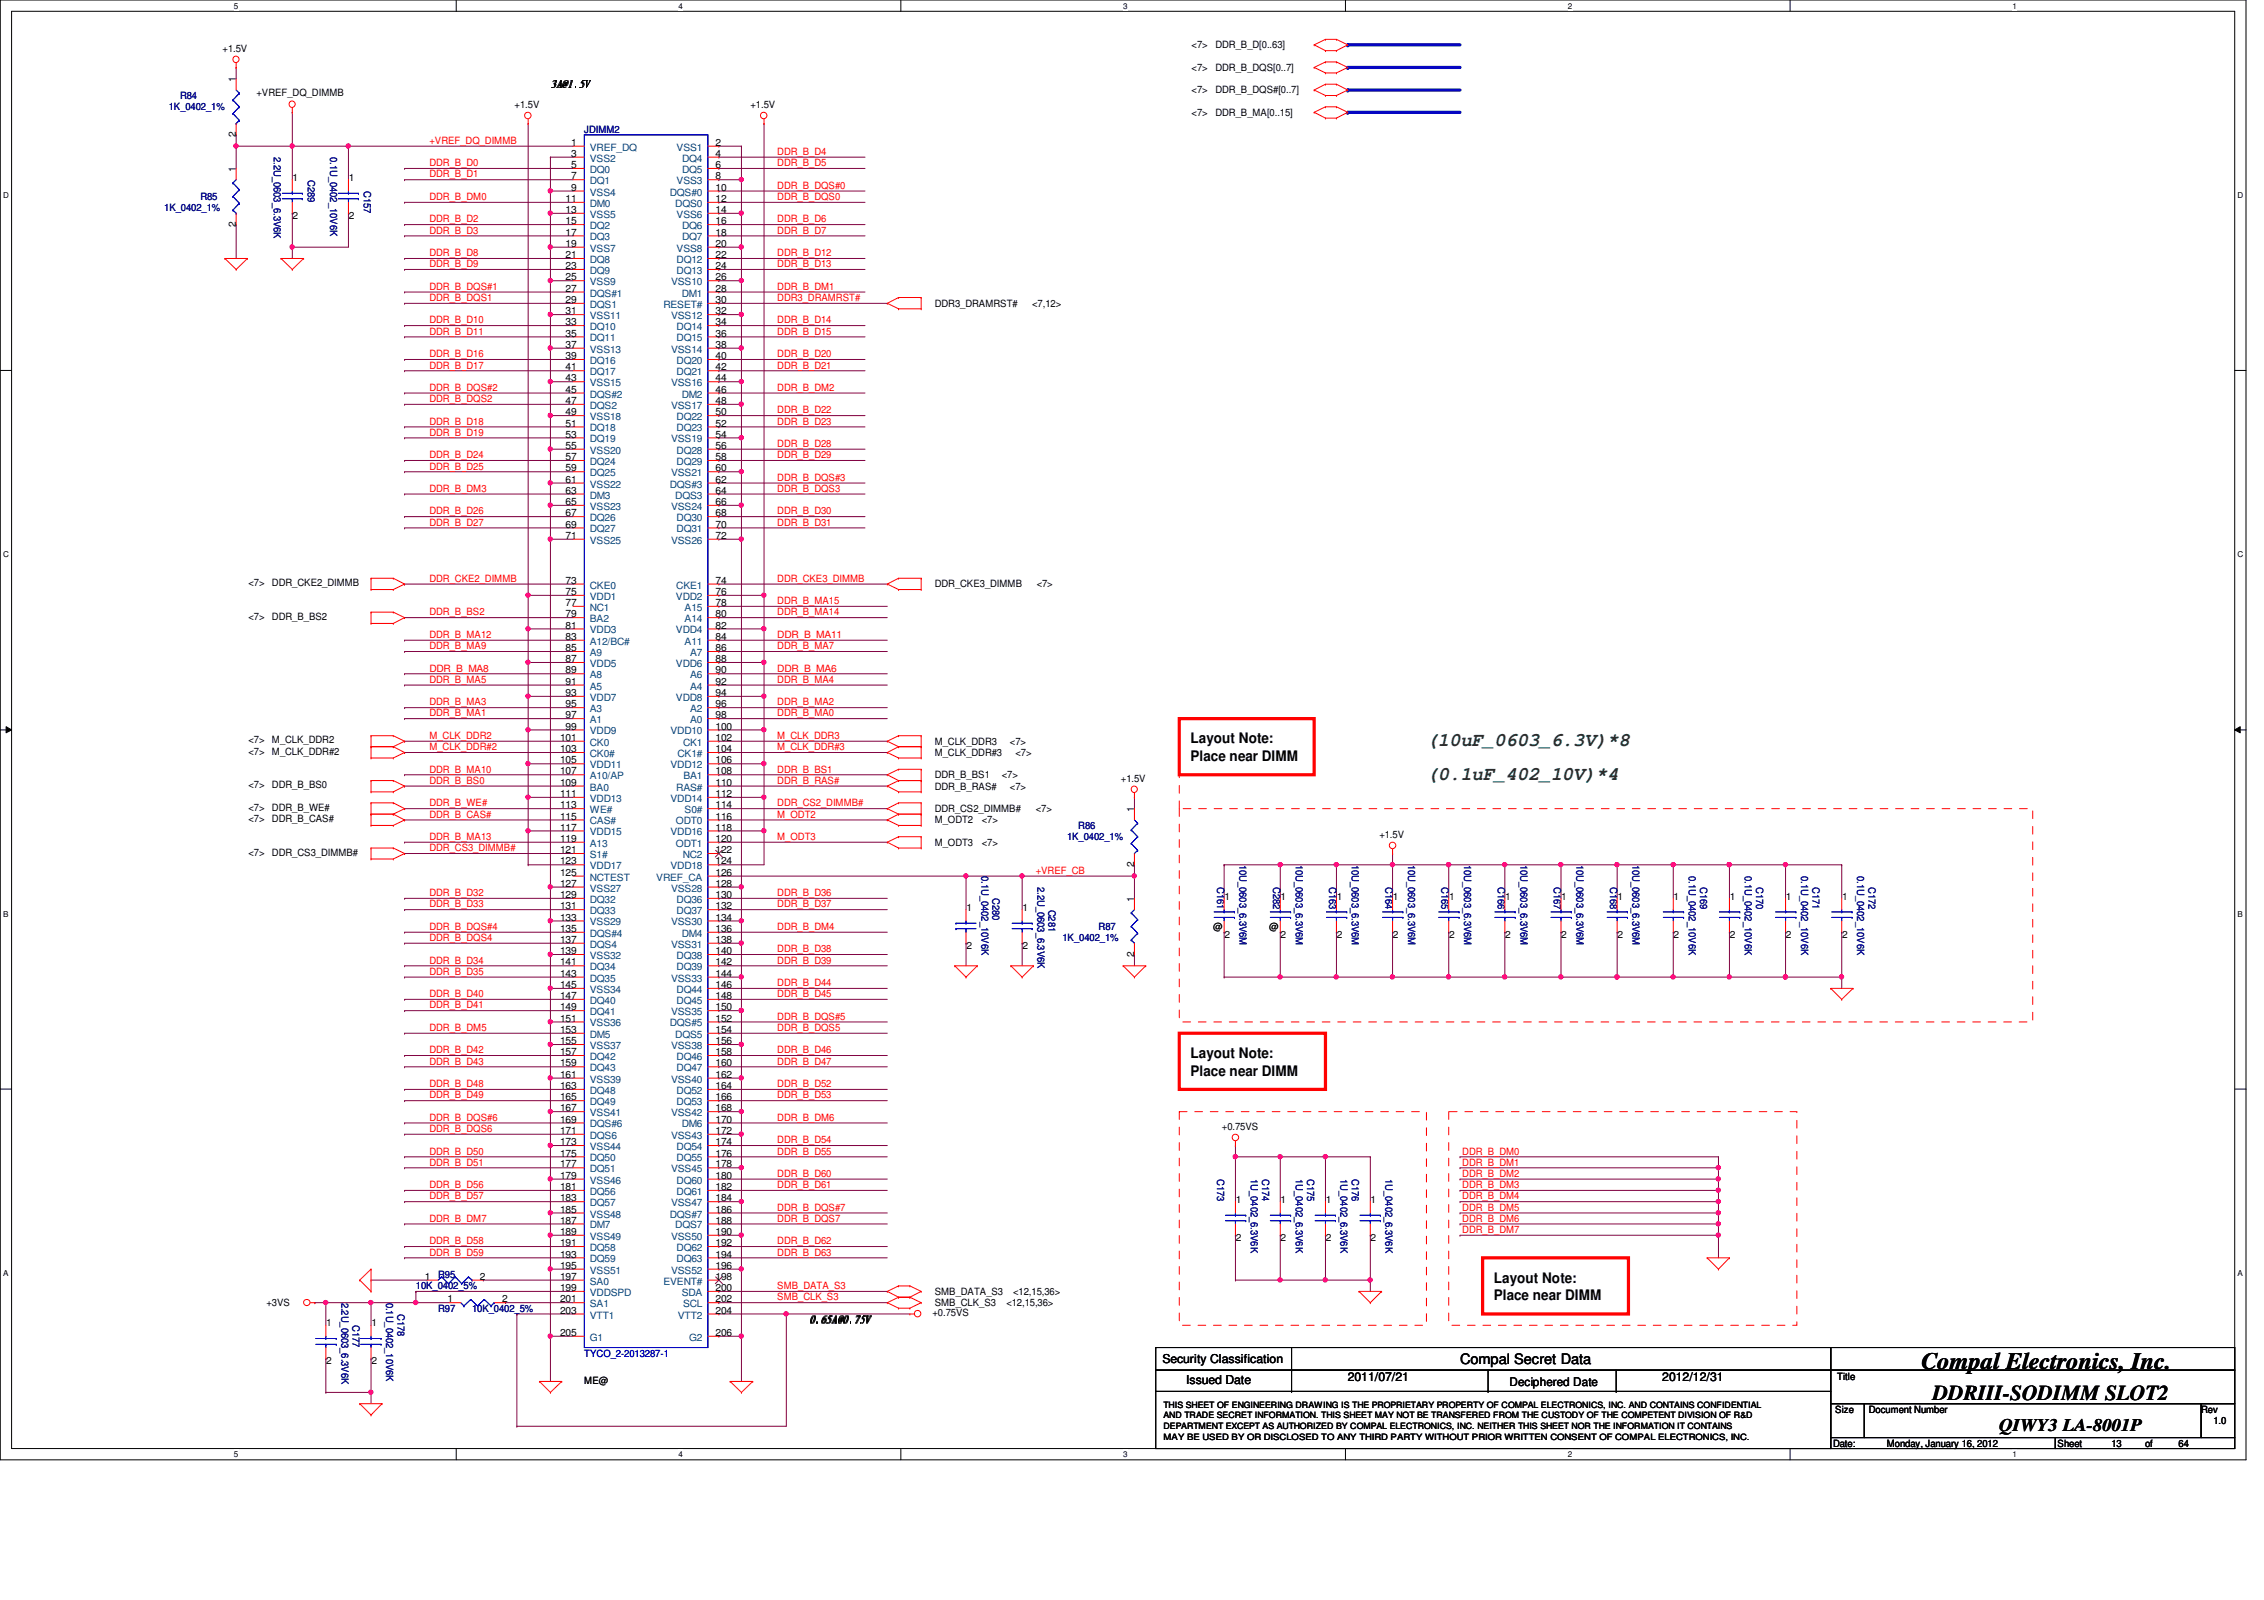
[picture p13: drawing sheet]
<svg xmlns="http://www.w3.org/2000/svg" width="297mm" height="210mm" viewBox="0 0 297 210" stroke-linecap="round" stroke-linejoin="round" font-family="sans-serif">
<defs><g id="words">
<text font-size="3.1" x="252.1" y="179.6">Compal Electronics, Inc.</text>
<text font-size="2.8" x="253.6" y="183.7">DDRIII-SODIMM SLOT2</text>
<g font-size="2.5" fill="#008000">
<text x="187.2" y="97.8">(10uF_0603_6.3V)*8</text>
<text x="187.2" y="102.3">(0.1uF_402_10V)*4</text>
</g>
<text font-size="2.3" x="262.3" y="187.7">QIWY3 LA-8001P</text>
<g font-size="1.9">
<text x="156.2" y="97.5">Layout Note:</text>
<text x="156.2" y="99.8">Place near DIMM</text>
<text x="156.2" y="138.8">Layout Note:</text>
<text x="156.2" y="141.1">Place near DIMM</text>
<text x="196" y="168.3">Layout Note:</text>
<text x="196" y="170.6">Place near DIMM</text>
<text x="191.6" y="178.9">Compal Secret Data</text>
</g>
<g font-size="1.6">
<text x="152.5" y="178.8">Security Classification</text>
<text x="155.6" y="181.6">Issued Date</text>
<text x="176.8" y="181.2">2011/07/21</text>
<text x="198" y="181.8">Deciphered Date</text>
<text x="218.1" y="181.2">2012/12/31</text>
</g>
<g font-size="1.3">
<text x="29.2" y="6.8">+1.5V</text>
<text x="30.9" y="10.8" transform="rotate(-90 30.9 10.8)">1</text>
<text x="72.3" y="11.4">3A@1.5V</text>
<text x="156.3" y="6.3">&lt;7&gt;</text>
<text x="156.3" y="9.3">&lt;7&gt;</text>
<text x="159.5" y="6.3">DDR_B_D[0..63]</text>
<text x="159.5" y="9.3">DDR_B_DQS[0..7]</text>
<text x="30.9" y="18" transform="rotate(-90 30.9 18)">2</text>
<text x="33.7" y="12.5">+VREF_DQ_DIMMB</text>
<text x="67.5" y="14.1">+1.5V</text>
<text x="98.5" y="14.1">+1.5V</text>
<text x="156.3" y="12.2">&lt;7&gt;</text>
<text x="156.3" y="15.2">&lt;7&gt;</text>
<text x="159.5" y="12.2">DDR_B_DQS#[0..7]</text>
<text x="159.5" y="15.2">DDR_B_MA[0..15]</text>
<text x="30.9" y="22.6" transform="rotate(-90 30.9 22.6)">1</text>
<text x="38.4" y="23.7">1</text>
<text x="45.8" y="23.7">1</text>
<text x="74.9" y="19.1">1</text>
<text x="74.9" y="20.6">3</text>
<text x="74.9" y="22.1">5</text>
<text x="74.9" y="23.5">7</text>
<text x="93.9" y="19.1">2</text>
<text x="93.9" y="20.6">4</text>
<text x="93.9" y="22.1">6</text>
<text x="93.9" y="23.5">8</text>
<text x="30.9" y="29.8" transform="rotate(-90 30.9 29.8)">2</text>
<text x="38.4" y="28.7">2</text>
<text x="45.8" y="28.7">2</text>
<text x="74.2" y="26.5">11</text>
<text x="74.2" y="27.9">13</text>
<text x="74.2" y="29.4">15</text>
<text x="74.9" y="25">9</text>
<text x="93.9" y="25">10</text>
<text x="93.9" y="26.5">12</text>
<text x="93.9" y="27.9">14</text>
<text x="93.9" y="29.4">16</text>
<text x="74.2" y="30.9">17</text>
<text x="74.2" y="32.4">19</text>
<text x="74.2" y="33.9">21</text>
<text x="74.2" y="35.3">23</text>
<text x="93.9" y="30.9">18</text>
<text x="93.9" y="32.4">20</text>
<text x="93.9" y="33.9">22</text>
<text x="93.9" y="35.3">24</text>
<text x="74.2" y="36.8">25</text>
<text x="74.2" y="38.3">27</text>
<text x="74.2" y="39.8">29</text>
<text x="74.2" y="41.2">31</text>
<text x="93.9" y="36.8">26</text>
<text x="93.9" y="38.3">28</text>
<text x="93.9" y="39.8">30</text>
<text x="93.9" y="41.2">32</text>
<text x="122.6" y="40.2">DDR3_DRAMRST#</text>
<text x="135.4" y="40.2">&lt;7,12&gt;</text>
<text x="74.2" y="42.7">33</text>
<text x="74.2" y="44.2">35</text>
<text x="74.2" y="45.6">37</text>
<text x="74.2" y="47.1">39</text>
<text x="93.9" y="42.7">34</text>
<text x="93.9" y="44.2">36</text>
<text x="93.9" y="45.6">38</text>
<text x="93.9" y="47.1">40</text>
<text x="74.2" y="48.6">41</text>
<text x="74.2" y="50">43</text>
<text x="74.2" y="51.5">45</text>
<text x="74.2" y="53">47</text>
<text x="93.9" y="48.6">42</text>
<text x="93.9" y="50">44</text>
<text x="93.9" y="51.5">46</text>
<text x="93.9" y="53">48</text>
<text x="74.2" y="54.5">49</text>
<text x="74.2" y="56">51</text>
<text x="74.2" y="57.4">53</text>
<text x="74.2" y="58.9">55</text>
<text x="93.9" y="54.5">50</text>
<text x="93.9" y="56">52</text>
<text x="93.9" y="57.4">54</text>
<text x="93.9" y="58.9">56</text>
<text x="74.2" y="60.4">57</text>
<text x="74.2" y="61.8">59</text>
<text x="74.2" y="63.3">61</text>
<text x="74.2" y="64.8">63</text>
<text x="93.9" y="60.4">58</text>
<text x="93.9" y="61.8">60</text>
<text x="93.9" y="63.3">62</text>
<text x="93.9" y="64.8">64</text>
<text x="74.2" y="66.3">65</text>
<text x="74.2" y="67.7">67</text>
<text x="74.2" y="69.2">69</text>
<text x="74.2" y="70.7">71</text>
<text x="93.9" y="66.3">66</text>
<text x="93.9" y="67.7">68</text>
<text x="93.9" y="69.2">70</text>
<text x="93.9" y="70.7">72</text>
<text x="32.6" y="76.9">&lt;7&gt;</text>
<text x="35.7" y="76.9">DDR_CKE2_DIMMB</text>
<text x="74.2" y="76.6">73</text>
<text x="93.9" y="76.6">74</text>
<text x="122.6" y="77">DDR_CKE3_DIMMB</text>
<text x="136" y="77">&lt;7&gt;</text>
<text x="32.6" y="81.3">&lt;7&gt;</text>
<text x="35.7" y="81.3">DDR_B_BS2</text>
<text x="74.2" y="83.9">83</text>
<text x="74.2" y="78.1">75</text>
<text x="74.2" y="79.5">77</text>
<text x="74.2" y="81">79</text>
<text x="74.2" y="82.5">81</text>
<text x="93.9" y="83.9">84</text>
<text x="93.9" y="78.1">76</text>
<text x="93.9" y="79.5">78</text>
<text x="93.9" y="81">80</text>
<text x="93.9" y="82.5">82</text>
<text x="74.2" y="85.4">85</text>
<text x="74.2" y="86.9">87</text>
<text x="74.2" y="88.3">89</text>
<text x="74.2" y="89.8">91</text>
<text x="93.9" y="85.4">86</text>
<text x="93.9" y="86.9">88</text>
<text x="93.9" y="88.3">90</text>
<text x="93.9" y="89.8">92</text>
<text x="74.2" y="91.3">93</text>
<text x="74.2" y="92.8">95</text>
<text x="74.2" y="94.2">97</text>
<text x="74.2" y="95.7">99</text>
<text x="93.9" y="91.3">94</text>
<text x="93.9" y="92.8">96</text>
<text x="93.9" y="94.2">98</text>
<text x="93.9" y="95.7">100</text>
<text x="32.6" y="97.5">&lt;7&gt;</text>
<text x="32.6" y="99">&lt;7&gt;</text>
<text x="35.7" y="97.5">M_CLK_DDR2</text>
<text x="35.7" y="99">M_CLK_DDR#2</text>
<text x="73.5" y="97.2">101</text>
<text x="73.5" y="98.7">103</text>
<text x="73.5" y="100.2">105</text>
<text x="73.5" y="101.6">107</text>
<text x="93.9" y="97.2">102</text>
<text x="93.9" y="98.7">104</text>
<text x="93.9" y="100.2">106</text>
<text x="93.9" y="101.6">108</text>
<text x="122.6" y="97.7">M_CLK_DDR3</text>
<text x="122.6" y="99.1">M_CLK_DDR#3</text>
<text x="132.5" y="97.7">&lt;7&gt;</text>
<text x="133.2" y="99.1">&lt;7&gt;</text>
<text x="32.6" y="103.4">&lt;7&gt;</text>
<text x="32.6" y="106.4">&lt;7&gt;</text>
<text x="32.6" y="107.9">&lt;7&gt;</text>
<text x="35.7" y="103.4">DDR_B_BS0</text>
<text x="35.7" y="106.4">DDR_B_WE#</text>
<text x="35.7" y="107.9">DDR_B_CAS#</text>
<text x="73.5" y="103.1">109</text>
<text x="73.5" y="104.6">111</text>
<text x="73.5" y="106">113</text>
<text x="73.5" y="107.5">115</text>
<text x="93.9" y="103.1">110</text>
<text x="93.9" y="104.6">112</text>
<text x="93.9" y="106">114</text>
<text x="93.9" y="107.5">116</text>
<text x="122.6" y="102.1">DDR_B_BS1</text>
<text x="122.6" y="103.6">DDR_B_RAS#</text>
<text x="122.6" y="106.5">DDR_CS2_DIMMB#</text>
<text x="122.6" y="108">M_ODT2</text>
<text x="128.8" y="108">&lt;7&gt;</text>
<text x="131.4" y="102.1">&lt;7&gt;</text>
<text x="132.5" y="103.6">&lt;7&gt;</text>
<text x="135.9" y="106.5">&lt;7&gt;</text>
<text x="147.1" y="102.5">+1.5V</text>
<text x="148.8" y="106.6" transform="rotate(-90 148.8 106.6)">1</text>
<text x="32.6" y="112.3">&lt;7&gt;</text>
<text x="35.7" y="112.3">DDR_CS3_DIMMB#</text>
<text x="73.5" y="109">117</text>
<text x="73.5" y="110.4">119</text>
<text x="73.5" y="111.9">121</text>
<text x="73.5" y="113.4">123</text>
<text x="93.9" y="109">118</text>
<text x="93.9" y="110.4">120</text>
<text x="93.9" y="111.9">122</text>
<text x="93.9" y="113.4">124</text>
<text x="122.6" y="111">M_ODT3</text>
<text x="128.8" y="111">&lt;7&gt;</text>
<text x="148.8" y="113.7" transform="rotate(-90 148.8 113.7)">2</text>
<text x="181" y="109.9">+1.5V</text>
<text x="73.5" y="114.9">125</text>
<text x="73.5" y="116.3">127</text>
<text x="73.5" y="117.8">129</text>
<text x="73.5" y="119.3">131</text>
<text x="93.9" y="114.9">126</text>
<text x="93.9" y="116.3">128</text>
<text x="93.9" y="117.8">130</text>
<text x="93.9" y="119.3">132</text>
<text x="126.8" y="119.5">1</text>
<text x="134.2" y="119.5">1</text>
<text x="148.8" y="118.3" transform="rotate(-90 148.8 118.3)">1</text>
<text x="160.7" y="118">1</text>
<text x="168" y="118">1</text>
<text x="175.4" y="118">1</text>
<text x="182.7" y="118">1</text>
<text x="190.1" y="118">1</text>
<text x="197.5" y="118">1</text>
<text x="204.8" y="118">1</text>
<text x="212.2" y="118">1</text>
<text x="219.6" y="118">1</text>
<text x="226.9" y="118">1</text>
<text x="234.3" y="118">1</text>
<text x="241.7" y="118">1</text>
<text x="73.5" y="120.8">133</text>
<text x="73.5" y="122.3">135</text>
<text x="73.5" y="123.7">137</text>
<text x="73.5" y="125.2">139</text>
<text x="93.9" y="120.8">134</text>
<text x="93.9" y="122.3">136</text>
<text x="93.9" y="123.7">138</text>
<text x="93.9" y="125.2">140</text>
<text x="126.8" y="124.5">2</text>
<text x="134.2" y="124.5">2</text>
<text x="148.8" y="125.5" transform="rotate(-90 148.8 125.5)">2</text>
<text x="159.2" y="122">@</text>
<text x="160.7" y="123">2</text>
<text x="166.5" y="122">@</text>
<text x="168" y="123">2</text>
<text x="175.4" y="123">2</text>
<text x="182.7" y="123">2</text>
<text x="190.1" y="123">2</text>
<text x="197.5" y="123">2</text>
<text x="204.8" y="123">2</text>
<text x="212.2" y="123">2</text>
<text x="219.6" y="123">2</text>
<text x="226.9" y="123">2</text>
<text x="234.3" y="123">2</text>
<text x="241.7" y="123">2</text>
<text x="73.5" y="126.7">141</text>
<text x="73.5" y="128.1">143</text>
<text x="73.5" y="129.6">145</text>
<text x="73.5" y="131.1">147</text>
<text x="93.9" y="126.7">142</text>
<text x="93.9" y="128.1">144</text>
<text x="93.9" y="129.6">146</text>
<text x="93.9" y="131.1">148</text>
<text x="73.5" y="132.5">149</text>
<text x="73.5" y="134">151</text>
<text x="73.5" y="135.5">153</text>
<text x="73.5" y="137">155</text>
<text x="93.9" y="132.5">150</text>
<text x="93.9" y="134">152</text>
<text x="93.9" y="135.5">154</text>
<text x="93.9" y="137">156</text>
<text x="73.5" y="138.4">157</text>
<text x="73.5" y="139.9">159</text>
<text x="73.5" y="141.4">161</text>
<text x="73.5" y="142.9">163</text>
<text x="93.9" y="138.4">158</text>
<text x="93.9" y="139.9">160</text>
<text x="93.9" y="141.4">162</text>
<text x="93.9" y="142.9">164</text>
<text x="73.5" y="144.4">165</text>
<text x="73.5" y="145.8">167</text>
<text x="73.5" y="147.3">169</text>
<text x="73.5" y="148.8">171</text>
<text x="93.9" y="144.4">166</text>
<text x="93.9" y="145.8">168</text>
<text x="93.9" y="147.3">170</text>
<text x="93.9" y="148.8">172</text>
<text x="160.3" y="148.2">+0.75VS</text>
<text x="73.5" y="150.2">173</text>
<text x="73.5" y="151.7">175</text>
<text x="73.5" y="153.2">177</text>
<text x="73.5" y="154.6">179</text>
<text x="93.9" y="150.2">174</text>
<text x="93.9" y="151.7">176</text>
<text x="93.9" y="153.2">178</text>
<text x="93.9" y="154.6">180</text>
<text x="73.5" y="156.1">181</text>
<text x="73.5" y="157.6">183</text>
<text x="73.5" y="159.1">185</text>
<text x="73.5" y="160.5">187</text>
<text x="93.9" y="156.1">182</text>
<text x="93.9" y="157.6">184</text>
<text x="93.9" y="159.1">186</text>
<text x="93.9" y="160.5">188</text>
<text x="162.1" y="157.8">1</text>
<text x="168" y="157.8">1</text>
<text x="173.9" y="157.8">1</text>
<text x="179.8" y="157.8">1</text>
<text x="55.7" y="167.9">1</text>
<text x="62.9" y="167.9">2</text>
<text x="73.5" y="162">189</text>
<text x="73.5" y="163.5">191</text>
<text x="73.5" y="165">193</text>
<text x="73.5" y="166.5">195</text>
<text x="73.5" y="167.9">197</text>
<text x="93.9" y="162">190</text>
<text x="93.9" y="163.5">192</text>
<text x="93.9" y="165">194</text>
<text x="93.9" y="166.5">196</text>
<text x="93.9" y="167.9">198</text>
<text x="162.1" y="162.8">2</text>
<text x="168" y="162.8">2</text>
<text x="173.9" y="162.8">2</text>
<text x="179.8" y="162.8">2</text>
<text x="35" y="171.4">+3VS</text>
<text x="42.8" y="174">1</text>
<text x="48.7" y="174">1</text>
<text x="58.7" y="170.9">1</text>
<text x="65.9" y="170.9">2</text>
<text x="73.5" y="169.4">199</text>
<text x="73.5" y="170.9">201</text>
<text x="73.5" y="172.3">203</text>
<text x="93.9" y="169.4">200</text>
<text x="93.9" y="170.9">202</text>
<text x="93.9" y="172.3">204</text>
<text x="106.2" y="173.4">0.65A@0.75V</text>
<text x="122.3" y="172.7">+0.75VS</text>
<text x="122.6" y="169.9">SMB_DATA_S3</text>
<text x="122.6" y="171.4">SMB_CLK_S3</text>
<text x="132" y="171.4">&lt;12,15,36&gt;</text>
<text x="132.9" y="169.9">&lt;12,15,36&gt;</text>
<text x="42.8" y="179">2</text>
<text x="48.7" y="179">2</text>
<text x="73.5" y="175.3">205</text>
<text x="93.9" y="175.3">206</text>
<text x="76.7" y="181.5">ME@</text>
<text x="240.8" y="185.3">Size</text>
<text x="241" y="181.1">Title</text>
<text x="245.2" y="185.3">Document Number</text>
<text x="288.8" y="185.3">Rev</text>
<text x="240.5" y="189.8">Date:</text>
<text x="247.6" y="189.8">Monday, January 16, 2012</text>
<text x="270" y="189.8">Sheet</text>
<text x="277" y="189.8">13</text>
<text x="281.4" y="189.8">of</text>
<text x="285.8" y="189.8">64</text>
<text x="290.4" y="186.8">1.0</text>
</g>
<g font-size="1.3" fill="#000080">
<text x="22.1" y="14.4">1K_0402_1%</text>
<text x="23.6" y="13">R84</text>
<text x="76.7" y="17.4">JDIMM2</text>
<text x="35.9" y="20.6" transform="rotate(90 35.9 20.6)">2.2U_0603_6.3V6K</text>
<text x="40.4" y="23.6" transform="rotate(90 40.4 23.6)">C289</text>
<text x="43.3" y="20.6" transform="rotate(90 43.3 20.6)">0.1U_0402_10V6K</text>
<text x="21.5" y="27.7">1K_0402_1%</text>
<text x="26.3" y="26.2">R85</text>
<text x="47.7" y="25.1" transform="rotate(90 47.7 25.1)">C157</text>
<text x="140" y="110.2">1K_0402_1%</text>
<text x="141.5" y="108.8">R86</text>
<text x="162.6" y="113.5" transform="rotate(90 162.6 113.5)">10U_0603_6.3V6M</text>
<text x="170" y="113.5" transform="rotate(90 170 113.5)">10U_0603_6.3V6M</text>
<text x="177.4" y="113.5" transform="rotate(90 177.4 113.5)">10U_0603_6.3V6M</text>
<text x="184.7" y="113.5" transform="rotate(90 184.7 113.5)">10U_0603_6.3V6M</text>
<text x="192.1" y="113.5" transform="rotate(90 192.1 113.5)">10U_0603_6.3V6M</text>
<text x="199.5" y="113.5" transform="rotate(90 199.5 113.5)">10U_0603_6.3V6M</text>
<text x="206.8" y="113.5" transform="rotate(90 206.8 113.5)">10U_0603_6.3V6M</text>
<text x="214.2" y="113.5" transform="rotate(90 214.2 113.5)">10U_0603_6.3V6M</text>
<text x="128.8" y="114.9" transform="rotate(90 128.8 114.9)">0.1U_0402_10V6K</text>
<text x="130.2" y="117.9" transform="rotate(90 130.2 117.9)">C280</text>
<text x="136.1" y="116.4" transform="rotate(90 136.1 116.4)">2.2U_0603_6.3V6K</text>
<text x="137.6" y="119.3" transform="rotate(90 137.6 119.3)">C281</text>
<text x="159.7" y="116.4" transform="rotate(90 159.7 116.4)">C161</text>
<text x="167" y="116.4" transform="rotate(90 167 116.4)">C282</text>
<text x="174.4" y="116.4" transform="rotate(90 174.4 116.4)">C163</text>
<text x="181.8" y="116.4" transform="rotate(90 181.8 116.4)">C164</text>
<text x="189.1" y="116.4" transform="rotate(90 189.1 116.4)">C165</text>
<text x="196.5" y="116.4" transform="rotate(90 196.5 116.4)">C166</text>
<text x="203.9" y="116.4" transform="rotate(90 203.9 116.4)">C167</text>
<text x="211.2" y="116.4" transform="rotate(90 211.2 116.4)">C168</text>
<text x="221.6" y="114.9" transform="rotate(90 221.6 114.9)">0.1U_0402_10V6K</text>
<text x="223.1" y="116.4" transform="rotate(90 223.1 116.4)">C169</text>
<text x="228.9" y="114.9" transform="rotate(90 228.9 114.9)">0.1U_0402_10V6K</text>
<text x="230.4" y="116.4" transform="rotate(90 230.4 116.4)">C170</text>
<text x="236.3" y="114.9" transform="rotate(90 236.3 114.9)">0.1U_0402_10V6K</text>
<text x="237.8" y="116.4" transform="rotate(90 237.8 116.4)">C171</text>
<text x="243.7" y="114.9" transform="rotate(90 243.7 114.9)">0.1U_0402_10V6K</text>
<text x="245.1" y="116.4" transform="rotate(90 245.1 116.4)">C172</text>
<text x="139.4" y="123.5">1K_0402_1%</text>
<text x="144.1" y="122">R87</text>
<text x="159.7" y="154.7" transform="rotate(90 159.7 154.7)">C173</text>
<text x="164.1" y="154.7" transform="rotate(90 164.1 154.7)">1U_0402_6.3V6K</text>
<text x="165.6" y="154.7" transform="rotate(90 165.6 154.7)">C174</text>
<text x="170" y="154.7" transform="rotate(90 170 154.7)">1U_0402_6.3V6K</text>
<text x="171.5" y="154.7" transform="rotate(90 171.5 154.7)">C175</text>
<text x="175.9" y="154.7" transform="rotate(90 175.9 154.7)">1U_0402_6.3V6K</text>
<text x="177.4" y="154.7" transform="rotate(90 177.4 154.7)">C176</text>
<text x="181.8" y="154.7" transform="rotate(90 181.8 154.7)">1U_0402_6.3V6K</text>
<text x="57.5" y="167.7">R95</text>
<text x="44.8" y="170.9" transform="rotate(90 44.8 170.9)">2.2U_0603_6.3V6K</text>
<text x="46.3" y="173.9" transform="rotate(90 46.3 173.9)">C177</text>
<text x="50.7" y="170.9" transform="rotate(90 50.7 170.9)">0.1U_0402_10V6K</text>
<text x="52.2" y="172.4" transform="rotate(90 52.2 172.4)">C178</text>
<text x="54.6" y="169.1">10K_0402_5%</text>
<text x="57.5" y="172.1">R97</text>
<text x="61.9" y="172.1">10K_0402_5%</text>
</g>
<g font-size="1.3" fill="#f00">
<text x="56.3" y="18.9">+VREF_DQ_DIMMB</text>
<text x="56.3" y="21.8">DDR_B_D0</text>
<text x="56.3" y="23.3">DDR_B_D1</text>
<text x="102" y="21.8">DDR_B_D5</text>
<text x="102" y="20.3">DDR_B_D4</text>
<text x="56.3" y="29.2">DDR_B_D2</text>
<text x="56.3" y="26.2">DDR_B_DM0</text>
<text x="102" y="24.8">DDR_B_DQS#0</text>
<text x="102" y="29.2">DDR_B_D6</text>
<text x="102" y="26.2">DDR_B_DQS0</text>
<text x="56.3" y="30.6">DDR_B_D3</text>
<text x="56.3" y="35.1">DDR_B_D9</text>
<text x="56.3" y="33.6">DDR_B_D8</text>
<text x="102" y="33.6">DDR_B_D12</text>
<text x="102" y="30.6">DDR_B_D7</text>
<text x="102" y="35.1">DDR_B_D13</text>
<text x="56.3" y="38">DDR_B_DQS#1</text>
<text x="56.3" y="39.5">DDR_B_DQS1</text>
<text x="102" y="38">DDR_B_DM1</text>
<text x="102" y="39.5">DDR3_DRAMRST#</text>
<text x="56.3" y="42.4">DDR_B_D10</text>
<text x="56.3" y="46.9">DDR_B_D16</text>
<text x="56.3" y="43.9">DDR_B_D11</text>
<text x="102" y="42.4">DDR_B_D14</text>
<text x="102" y="46.9">DDR_B_D20</text>
<text x="102" y="43.9">DDR_B_D15</text>
<text x="56.3" y="52.7">DDR_B_DQS2</text>
<text x="56.3" y="51.3">DDR_B_DQS#2</text>
<text x="56.3" y="48.3">DDR_B_D17</text>
<text x="102" y="51.3">DDR_B_DM2</text>
<text x="102" y="48.3">DDR_B_D21</text>
<text x="56.3" y="57.1">DDR_B_D19</text>
<text x="56.3" y="55.7">DDR_B_D18</text>
<text x="102" y="54.2">DDR_B_D22</text>
<text x="102" y="58.6">DDR_B_D28</text>
<text x="102" y="55.7">DDR_B_D23</text>
<text x="56.3" y="61.6">DDR_B_D25</text>
<text x="56.3" y="64.5">DDR_B_DM3</text>
<text x="56.3" y="60.1">DDR_B_D24</text>
<text x="102" y="64.5">DDR_B_DQS3</text>
<text x="102" y="60.1">DDR_B_D29</text>
<text x="102" y="63.1">DDR_B_DQS#3</text>
<text x="56.3" y="67.5">DDR_B_D26</text>
<text x="56.3" y="69">DDR_B_D27</text>
<text x="102" y="69">DDR_B_D31</text>
<text x="102" y="67.5">DDR_B_D30</text>
<text x="56.3" y="76.3">DDR_CKE2_DIMMB</text>
<text x="102" y="76.3">DDR_CKE3_DIMMB</text>
<text x="56.3" y="83.7">DDR_B_MA12</text>
<text x="56.3" y="80.7">DDR_B_BS2</text>
<text x="102" y="79.2">DDR_B_MA15</text>
<text x="102" y="80.7">DDR_B_MA14</text>
<text x="102" y="83.7">DDR_B_MA11</text>
<text x="56.3" y="88.1">DDR_B_MA8</text>
<text x="56.3" y="85.2">DDR_B_MA9</text>
<text x="56.3" y="89.6">DDR_B_MA5</text>
<text x="102" y="85.2">DDR_B_MA7</text>
<text x="102" y="88.1">DDR_B_MA6</text>
<text x="102" y="89.6">DDR_B_MA4</text>
<text x="56.3" y="92.5">DDR_B_MA3</text>
<text x="56.3" y="94">DDR_B_MA1</text>
<text x="102" y="94">DDR_B_MA0</text>
<text x="102" y="92.5">DDR_B_MA2</text>
<text x="56.3" y="101.3">DDR_B_MA10</text>
<text x="56.3" y="96.9">M_CLK_DDR2</text>
<text x="56.3" y="98.4">M_CLK_DDR#2</text>
<text x="102" y="101.3">DDR_B_BS1</text>
<text x="102" y="96.9">M_CLK_DDR3</text>
<text x="102" y="98.4">M_CLK_DDR#3</text>
<text x="56.3" y="105.8">DDR_B_WE#</text>
<text x="56.3" y="102.8">DDR_B_BS0</text>
<text x="56.3" y="107.3">DDR_B_CAS#</text>
<text x="102" y="102.8">DDR_B_RAS#</text>
<text x="102" y="105.8">DDR_CS2_DIMMB#</text>
<text x="102" y="107.3">M_ODT2</text>
<text x="56.3" y="111.7">DDR_CS3_DIMMB#</text>
<text x="56.3" y="110.2">DDR_B_MA13</text>
<text x="102" y="110.2">M_ODT3</text>
<text x="56.3" y="119">DDR_B_D33</text>
<text x="56.3" y="117.6">DDR_B_D32</text>
<text x="102" y="117.6">DDR_B_D36</text>
<text x="102" y="119">DDR_B_D37</text>
<text x="135.9" y="114.6">+VREF_CB</text>
<text x="56.3" y="123.4">DDR_B_DQS4</text>
<text x="56.3" y="122">DDR_B_DQS#4</text>
<text x="102" y="122">DDR_B_DM4</text>
<text x="102" y="124.9">DDR_B_D38</text>
<text x="56.3" y="127.9">DDR_B_D35</text>
<text x="56.3" y="130.8">DDR_B_D40</text>
<text x="56.3" y="126.4">DDR_B_D34</text>
<text x="102" y="126.4">DDR_B_D39</text>
<text x="102" y="129.4">DDR_B_D44</text>
<text x="102" y="130.8">DDR_B_D45</text>
<text x="56.3" y="135.3">DDR_B_DM5</text>
<text x="56.3" y="132.3">DDR_B_D41</text>
<text x="102" y="133.8">DDR_B_DQS#5</text>
<text x="102" y="135.3">DDR_B_DQS5</text>
<text x="56.3" y="138.2">DDR_B_D42</text>
<text x="56.3" y="139.7">DDR_B_D43</text>
<text x="56.3" y="142.6">DDR_B_D48</text>
<text x="102" y="138.2">DDR_B_D46</text>
<text x="102" y="142.6">DDR_B_D52</text>
<text x="102" y="139.7">DDR_B_D47</text>
<text x="56.3" y="148.5">DDR_B_DQS6</text>
<text x="56.3" y="147">DDR_B_DQS#6</text>
<text x="56.3" y="144.1">DDR_B_D49</text>
<text x="102" y="147">DDR_B_DM6</text>
<text x="102" y="150">DDR_B_D54</text>
<text x="102" y="144.1">DDR_B_D53</text>
<text x="56.3" y="152.9">DDR_B_D51</text>
<text x="56.3" y="155.9">DDR_B_D56</text>
<text x="56.3" y="151.5">DDR_B_D50</text>
<text x="102" y="154.4">DDR_B_D60</text>
<text x="102" y="151.5">DDR_B_D55</text>
<text x="102" y="155.9">DDR_B_D61</text>
<text x="191.9" y="151.5">DDR_B_DM0</text>
<text x="191.9" y="152.9">DDR_B_DM1</text>
<text x="191.9" y="154.4">DDR_B_DM2</text>
<text x="191.9" y="155.9">DDR_B_DM3</text>
<text x="56.3" y="157.4">DDR_B_D57</text>
<text x="56.3" y="160.3">DDR_B_DM7</text>
<text x="102" y="160.3">DDR_B_DQS7</text>
<text x="102" y="158.8">DDR_B_DQS#7</text>
<text x="191.9" y="160.3">DDR_B_DM6</text>
<text x="191.9" y="161.8">DDR_B_DM7</text>
<text x="191.9" y="157.4">DDR_B_DM4</text>
<text x="191.9" y="158.8">DDR_B_DM5</text>
<text x="56.3" y="164.7">DDR_B_D59</text>
<text x="56.3" y="163.2">DDR_B_D58</text>
<text x="102" y="164.7">DDR_B_D63</text>
<text x="102" y="163.2">DDR_B_D62</text>
<text x="102" y="170.6">SMB_CLK_S3</text>
<text x="102" y="169.1">SMB_DATA_S3</text>
</g>
<g font-size="1.3" fill="#004080">
<text x="77.4" y="19.8">VREF_DQ</text>
<text x="77.4" y="21.2">VSS2</text>
<text x="77.4" y="22.7">DQ0</text>
<text x="88.8" y="19.8">VSS1</text>
<text x="89.5" y="21.2">DQ4</text>
<text x="89.5" y="22.7">DQ5</text>
<text x="77.4" y="24.2">DQ1</text>
<text x="77.4" y="25.7">VSS4</text>
<text x="77.4" y="27.1">DM0</text>
<text x="77.4" y="28.6">VSS5</text>
<text x="87.9" y="25.7">DQS#0</text>
<text x="88.6" y="27.1">DQS0</text>
<text x="88.8" y="24.2">VSS3</text>
<text x="88.8" y="28.6">VSS6</text>
<text x="77.4" y="30.1">DQ2</text>
<text x="77.4" y="31.5">DQ3</text>
<text x="77.4" y="33">VSS7</text>
<text x="77.4" y="34.5">DQ8</text>
<text x="77.4" y="35.9">DQ9</text>
<text x="88.8" y="33">VSS8</text>
<text x="88.8" y="34.5">DQ12</text>
<text x="88.8" y="35.9">DQ13</text>
<text x="89.5" y="30.1">DQ6</text>
<text x="89.5" y="31.5">DQ7</text>
<text x="77.4" y="37.4">VSS9</text>
<text x="77.4" y="38.9">DQS#1</text>
<text x="77.4" y="40.4">DQS1</text>
<text x="77.4" y="41.9">VSS11</text>
<text x="87" y="40.4">RESET#</text>
<text x="88" y="37.4">VSS10</text>
<text x="88" y="41.9">VSS12</text>
<text x="89.4" y="38.9">DM1</text>
<text x="77.4" y="43.3">DQ10</text>
<text x="77.4" y="44.8">DQ11</text>
<text x="77.4" y="46.3">VSS13</text>
<text x="77.4" y="47.8">DQ16</text>
<text x="88" y="46.3">VSS14</text>
<text x="88.8" y="43.3">DQ14</text>
<text x="88.8" y="44.8">DQ15</text>
<text x="88.8" y="47.8">DQ20</text>
<text x="77.4" y="49.2">DQ17</text>
<text x="77.4" y="50.7">VSS15</text>
<text x="77.4" y="52.2">DQS#2</text>
<text x="77.4" y="53.6">DQS2</text>
<text x="88" y="50.7">VSS16</text>
<text x="88" y="53.6">VSS17</text>
<text x="88.8" y="49.2">DQ21</text>
<text x="89.4" y="52.2">DM2</text>
<text x="77.4" y="55.1">VSS18</text>
<text x="77.4" y="56.6">DQ18</text>
<text x="77.4" y="58">DQ19</text>
<text x="77.4" y="59.5">VSS20</text>
<text x="88" y="58">VSS19</text>
<text x="88.8" y="55.1">DQ22</text>
<text x="88.8" y="56.6">DQ23</text>
<text x="88.8" y="59.5">DQ28</text>
<text x="77.4" y="61">DQ24</text>
<text x="77.4" y="62.5">DQ25</text>
<text x="77.4" y="64">VSS22</text>
<text x="77.4" y="65.4">DM3</text>
<text x="87.9" y="64">DQS#3</text>
<text x="88" y="62.5">VSS21</text>
<text x="88.6" y="65.4">DQS3</text>
<text x="88.8" y="61">DQ29</text>
<text x="77.4" y="66.9">VSS23</text>
<text x="77.4" y="68.4">DQ26</text>
<text x="77.4" y="69.8">DQ27</text>
<text x="77.4" y="71.3">VSS25</text>
<text x="88" y="66.9">VSS24</text>
<text x="88" y="71.3">VSS26</text>
<text x="88.8" y="68.4">DQ30</text>
<text x="88.8" y="69.8">DQ31</text>
<text x="77.4" y="77.2">CKE0</text>
<text x="88.7" y="77.2">CKE1</text>
<text x="77.4" y="78.7">VDD1</text>
<text x="77.4" y="80.1">NC1</text>
<text x="77.4" y="81.6">BA2</text>
<text x="77.4" y="83.1">VDD3</text>
<text x="88.7" y="78.7">VDD2</text>
<text x="88.7" y="83.1">VDD4</text>
<text x="89.8" y="80.1">A15</text>
<text x="89.8" y="81.6">A14</text>
<text x="77.4" y="84.6">A12/BC#</text>
<text x="77.4" y="86.1">A9</text>
<text x="77.4" y="87.5">VDD5</text>
<text x="77.4" y="89">A8</text>
<text x="88.7" y="87.5">VDD6</text>
<text x="89.8" y="84.6">A11</text>
<text x="90.5" y="86.1">A7</text>
<text x="90.5" y="89">A6</text>
<text x="77.4" y="90.5">A5</text>
<text x="77.4" y="91.9">VDD7</text>
<text x="77.4" y="93.4">A3</text>
<text x="77.4" y="94.9">A1</text>
<text x="88.7" y="91.9">VDD8</text>
<text x="90.5" y="90.5">A4</text>
<text x="90.5" y="93.4">A2</text>
<text x="90.5" y="94.9">A0</text>
<text x="77.4" y="96.4">VDD9</text>
<text x="77.4" y="97.8">CK0</text>
<text x="77.4" y="99.3">CK0#</text>
<text x="77.4" y="100.8">VDD11</text>
<text x="88" y="96.4">VDD10</text>
<text x="88" y="100.8">VDD12</text>
<text x="88.9" y="99.3">CK1#</text>
<text x="89.6" y="97.8">CK1</text>
<text x="77.4" y="102.2">A10/AP</text>
<text x="77.4" y="103.7">BA0</text>
<text x="77.4" y="105.2">VDD13</text>
<text x="77.4" y="106.7">WE#</text>
<text x="88" y="105.2">VDD14</text>
<text x="88.7" y="103.7">RAS#</text>
<text x="89.7" y="102.2">BA1</text>
<text x="89.8" y="106.7">S0#</text>
<text x="77.4" y="108.2">CAS#</text>
<text x="77.4" y="109.6">VDD15</text>
<text x="77.4" y="111.1">A13</text>
<text x="77.4" y="112.6">S1#</text>
<text x="88" y="109.6">VDD16</text>
<text x="88.7" y="108.2">ODT0</text>
<text x="88.7" y="111.1">ODT1</text>
<text x="89.6" y="112.6">NC2</text>
<text x="77.4" y="114">VDD17</text>
<text x="77.4" y="115.5">NCTEST</text>
<text x="77.4" y="117">VSS27</text>
<text x="77.4" y="118.4">DQ32</text>
<text x="77.4" y="119.9">DQ33</text>
<text x="86.1" y="115.5">VREF_CA</text>
<text x="88" y="114">VDD18</text>
<text x="88" y="117">VSS28</text>
<text x="88.8" y="118.4">DQ36</text>
<text x="88.8" y="119.9">DQ37</text>
<text x="77.4" y="121.4">VSS29</text>
<text x="77.4" y="122.9">DQS#4</text>
<text x="77.4" y="124.3">DQS4</text>
<text x="77.4" y="125.8">VSS32</text>
<text x="88" y="121.4">VSS30</text>
<text x="88" y="124.3">VSS31</text>
<text x="88.8" y="125.8">DQ38</text>
<text x="89.4" y="122.9">DM4</text>
<text x="77.4" y="127.3">DQ34</text>
<text x="77.4" y="128.8">DQ35</text>
<text x="77.4" y="130.3">VSS34</text>
<text x="77.4" y="131.7">DQ40</text>
<text x="88" y="128.8">VSS33</text>
<text x="88.8" y="127.3">DQ39</text>
<text x="88.8" y="130.3">DQ44</text>
<text x="88.8" y="131.7">DQ45</text>
<text x="77.4" y="133.2">DQ41</text>
<text x="77.4" y="134.7">VSS36</text>
<text x="77.4" y="136.1">DM5</text>
<text x="77.4" y="137.6">VSS37</text>
<text x="87.9" y="134.7">DQS#5</text>
<text x="88" y="133.2">VSS35</text>
<text x="88" y="137.6">VSS38</text>
<text x="88.6" y="136.1">DQS5</text>
<text x="77.4" y="139.1">DQ42</text>
<text x="77.4" y="140.5">DQ43</text>
<text x="77.4" y="142">VSS39</text>
<text x="77.4" y="143.5">DQ48</text>
<text x="88" y="142">VSS40</text>
<text x="88.8" y="139.1">DQ46</text>
<text x="88.8" y="140.5">DQ47</text>
<text x="88.8" y="143.5">DQ52</text>
<text x="77.4" y="145">DQ49</text>
<text x="77.4" y="146.4">VSS41</text>
<text x="77.4" y="147.9">DQS#6</text>
<text x="77.4" y="149.4">DQS6</text>
<text x="88" y="146.4">VSS42</text>
<text x="88" y="149.4">VSS43</text>
<text x="88.8" y="145">DQ53</text>
<text x="89.4" y="147.9">DM6</text>
<text x="77.4" y="150.9">VSS44</text>
<text x="77.4" y="152.4">DQ50</text>
<text x="77.4" y="153.8">DQ51</text>
<text x="77.4" y="155.3">VSS46</text>
<text x="88" y="153.8">VSS45</text>
<text x="88.8" y="150.9">DQ54</text>
<text x="88.8" y="152.4">DQ55</text>
<text x="88.8" y="155.3">DQ60</text>
<text x="77.4" y="156.8">DQ56</text>
<text x="77.4" y="158.2">DQ57</text>
<text x="77.4" y="159.7">VSS48</text>
<text x="77.4" y="161.2">DM7</text>
<text x="87.9" y="159.7">DQS#7</text>
<text x="88" y="158.2">VSS47</text>
<text x="88.6" y="161.2">DQS7</text>
<text x="88.8" y="156.8">DQ61</text>
<text x="77.4" y="162.6">VSS49</text>
<text x="77.4" y="164.1">DQ58</text>
<text x="77.4" y="165.6">DQ59</text>
<text x="77.4" y="167.1">VSS51</text>
<text x="88" y="162.6">VSS50</text>
<text x="88" y="167.1">VSS52</text>
<text x="88.8" y="164.1">DQ62</text>
<text x="88.8" y="165.6">DQ63</text>
<text x="77.4" y="168.5">SA0</text>
<text x="77.4" y="170">VDDSPD</text>
<text x="77.4" y="171.5">SA1</text>
<text x="77.4" y="173">VTT1</text>
<text x="87" y="168.5">EVENT#</text>
<text x="88.9" y="173">VTT2</text>
<text x="89.4" y="170">SDA</text>
<text x="89.6" y="171.5">SCL</text>
<text x="77.4" y="175.9">G1</text>
<text x="90.4" y="175.9">G2</text>
</g>
<text font-size="1.3" fill="#00f" x="76.7" y="178">TYCO_2-2013287-1</text>
<g font-size="1.1">
<text x="30.7" y="1.1">5</text>
<text x="89" y="1.1">4</text>
<text x="147.4" y="1.1">3</text>
<text x="205.7" y="1.1">2</text>
<text x="264" y="1.1">1</text>
<text x=".4" y="26">D</text>
<text x="293.6" y="26">D</text>
<text x=".4" y="73.1">C</text>
<text x="293.6" y="73.1">C</text>
<text x=".4" y="120.3">B</text>
<text x="293.6" y="120.3">B</text>
<text x=".4" y="167.4">A</text>
<text x="293.6" y="167.4">A</text>
<text x="152.7" y="184.7">THIS SHEET OF ENGINEERING DRAWING IS THE PROPRIETARY PROPERTY OF COMPAL ELECTRONICS, INC. AND CONTAINS CONFIDENTIAL</text>
<text x="30.7" y="191.2">5</text>
<text x="89" y="191.2">4</text>
<text x="147.4" y="191.2">3</text>
<text x="152.7" y="187.5">DEPARTMENT EXCEPT AS AUTHORIZED BY COMPAL ELECTRONICS, INC. NEITHER THIS SHEET NOR THE INFORMATION IT CONTAINS</text>
<text x="152.7" y="188.8">MAY BE USED BY OR DISCLOSED TO ANY THIRD PARTY WITHOUT PRIOR WRITTEN CONSENT OF COMPAL ELECTRONICS, INC.</text>
<text x="152.7" y="186.1">AND TRADE SECRET INFORMATION. THIS SHEET MAY NOT BE TRANSFERED FROM THE CUSTODY OF THE COMPETENT DIVISION OF R&amp;D</text>
<text x="205.7" y="191.2">2</text>
<text x="264" y="191.2">1</text>
</g>
</g></defs>
<path d="M0 0h294.7v191.5h-294.7zM1.5 1.5h291.7v188.5h-291.7z" fill="none" stroke="#000" stroke-width=".13"/>
<g fill="#fff">
<path d="M30.7 .2h.6v1.2h-.6z"/>
<path d="M30.7 190.2h.6v1.2h-.6z"/>
</g>
<path d="M59.9 0v1.5M59.9 190v1.5" fill="none" stroke="#000" stroke-width=".13"/>
<g fill="#fff">
<path d="M89 .2h.6v1.2h-.6z"/>
<path d="M89 190.2h.6v1.2h-.6z"/>
</g>
<path d="M118.2 0v1.5M118.2 190v1.5" fill="none" stroke="#000" stroke-width=".13"/>
<g fill="#fff">
<path d="M147.4 .2h.6v1.2h-.6z"/>
<path d="M147.4 190.2h.6v1.2h-.6z"/>
</g>
<path d="M176.5 0v1.5M176.5 190v1.5" fill="none" stroke="#000" stroke-width=".13"/>
<g fill="#fff">
<path d="M205.7 .2h.6v1.2h-.6z"/>
<path d="M205.7 190.2h.6v1.2h-.6z"/>
</g>
<path d="M234.9 0v1.5M234.9 190v1.5" fill="none" stroke="#000" stroke-width=".13"/>
<g fill="#fff">
<path d="M264 .2h.6v1.2h-.6z"/>
<path d="M264 190.2h.6v1.2h-.6z"/>
<path d="M.4 25h.8v1.2h-.8z"/>
<path d="M293.6 25h.7v1.2h-.7z"/>
<path d="M.4 72.1h.8v1.2h-.8z"/>
<path d="M293.6 72.1h.7v1.2h-.7z"/>
</g>
<path d="M0 48.6h1.5M293.2 48.6h1.5" fill="none" stroke="#000" stroke-width=".13"/>
<g fill="#fff">
<path d="M.4 119.3h.7v1.2h-.7z"/>
<path d="M293.6 119.3h.7v1.2h-.7z"/>
</g>
<path d="M0 95.8h1.5M.8 95.3l.7 .5-.7 .3zM293.2 95.8l.7-.5v.8zM293.2 95.8h1.5" fill="none" stroke="#000" stroke-width=".13"/>
<path d="M.8 95.3l.7 .5-.7 .3zM293.2 95.8l.7-.5v.8z" fill="#000"/>
<g fill="#fff">
<path d="M.4 166.4h.7v1.2h-.7z"/>
<path d="M293.6 166.4h.7v1.2h-.7z"/>
</g>
<path d="M0 142.9h1.5M293.2 142.9h1.5" fill="none" stroke="#000" stroke-width=".13"/>
<path d="M176.8 14.7h14.8" fill="none" stroke="#00f" stroke-width=".42"/>
<circle cx="176.8" cy="14.7" r=".21" fill="#00f"/>
<path d="M176.8 5.9h14.8" fill="none" stroke="#00f" stroke-width=".42"/>
<circle cx="176.8" cy="5.9" r=".21" fill="#00f"/>
<path d="M176.8 8.8h14.8" fill="none" stroke="#00f" stroke-width=".42"/>
<circle cx="176.8" cy="8.8" r=".21" fill="#00f"/>
<path d="M176.8 11.8h14.8" fill="none" stroke="#00f" stroke-width=".42"/>
<circle cx="176.8" cy="11.8" r=".21" fill="#00f"/>
<g fill="none" stroke="#800040" stroke-width=".13">
<path d="M100.2 82.5h.1M100.2 82.5v4.4M94.3 113.5h.1M94.3 113.5h5.9M41.3 170.9h.1M41.3 170.9h1.5M42.8 170.9h.1M42.8 170.9v3M48.7 167.9h.1M48.7 170.9h.1M48.7 167.9h7.3M48.7 170.9v3"/>
<path d="M63.4 167.9h.1M63.4 167.9h11.8M67.8 172.4h.1M67.8 172.4v14.7M103.2 172.4h.1M103.2 172.4h16.2"/>
</g>
<circle cx="100.2" cy="82.5" r=".29" fill="#f0f"/>
<circle cx="100.2" cy="82.5" r=".29" fill="none" stroke="#f0f" stroke-width=".13"/>
<path d="M100.2 100.2h.1M100.2 100.2v4.4" fill="none" stroke="#800040" stroke-width=".13"/>
<circle cx="100.2" cy="100.2" r=".29" fill="#f0f"/>
<circle cx="100.2" cy="100.2" r=".29" fill="none" stroke="#f0f" stroke-width=".13"/>
<path d="M100.2 91.4h.1M100.2 91.4v4.4" fill="none" stroke="#800040" stroke-width=".13"/>
<circle cx="100.2" cy="91.3" r=".29" fill="#f0f"/>
<circle cx="100.2" cy="91.3" r=".29" fill="none" stroke="#f0f" stroke-width=".13"/>
<path d="M42.8 170.9h.1M42.8 170.9h5.9" fill="none" stroke="#800040" stroke-width=".13"/>
<circle cx="42.7" cy="170.9" r=".29" fill="#f0f"/>
<circle cx="42.7" cy="170.9" r=".29" fill="none" stroke="#f0f" stroke-width=".13"/>
<path d="M94.3 148.8h.1M94.3 148.8h3M48.7 170.9h.1M48.7 170.9h10.3M54.6 170.9h.1" fill="none" stroke="#800040" stroke-width=".13"/>
<circle cx="54.5" cy="170.9" r=".29" fill="#f0f"/>
<circle cx="54.5" cy="170.9" r=".29" fill="none" stroke="#f0f" stroke-width=".13"/>
<circle cx="48.6" cy="170.9" r=".29" fill="#f0f"/>
<circle cx="48.6" cy="170.9" r=".29" fill="none" stroke="#f0f" stroke-width=".13"/>
<path d="M38.4 19.2h.1M38.4 19.2v4.4M38.4 19.2h7.3M45.7 28h.1M45.7 28v4.4M219.5 113.5h.1M219.5 113.5h7.4M162.1 150.3h.1M162.1 150.3v1.5" fill="none" stroke="#800040" stroke-width=".13"/>
<circle cx="226.9" cy="113.4" r=".29" fill="#f0f"/>
<circle cx="226.9" cy="113.4" r=".29" fill="none" stroke="#f0f" stroke-width=".13"/>
<circle cx="219.5" cy="113.4" r=".29" fill="#f0f"/>
<circle cx="219.5" cy="113.4" r=".29" fill="none" stroke="#f0f" stroke-width=".13"/>
<path d="M190.1 113.5h.1M190.1 113.5v4.4M204.8 113.5h.1M204.8 113.5h7.4M182.7 122.3h.1M182.7 122.3v5.9" fill="none" stroke="#800040" stroke-width=".13"/>
<circle cx="204.8" cy="113.4" r=".29" fill="#f0f"/>
<circle cx="204.8" cy="113.4" r=".29" fill="none" stroke="#f0f" stroke-width=".13"/>
<path d="M234.3 113.5h.1M234.3 113.5h7.3" fill="none" stroke="#800040" stroke-width=".13"/>
<circle cx="234.2" cy="113.4" r=".29" fill="#f0f"/>
<circle cx="234.2" cy="113.4" r=".29" fill="none" stroke="#f0f" stroke-width=".13"/>
<path d="M219.5 128.2h.1M219.5 128.2h7.4M162.1 151.8h.1M162.1 151.8v5.8" fill="none" stroke="#800040" stroke-width=".13"/>
<circle cx="219.5" cy="128.2" r=".29" fill="#f0f"/>
<circle cx="219.5" cy="128.2" r=".29" fill="none" stroke="#f0f" stroke-width=".13"/>
<path d="M162.1 151.8h.1M162.1 151.8h5.9M173.9 151.8h.1M173.9 151.8v5.8M94.3 172.4h.1M94.3 172.4h8.9" fill="none" stroke="#800040" stroke-width=".13"/>
<circle cx="162.1" cy="151.7" r=".29" fill="#f0f"/>
<circle cx="162.1" cy="151.7" r=".29" fill="none" stroke="#f0f" stroke-width=".13"/>
<path d="M97.3 116.4h.1M97.3 116.4v4.4M179.8 151.8h.1M179.8 151.8v5.8" fill="none" stroke="#800040" stroke-width=".13"/>
<circle cx="97.2" cy="116.3" r=".29" fill="#f0f"/>
<circle cx="97.2" cy="116.3" r=".29" fill="none" stroke="#f0f" stroke-width=".13"/>
<g fill="none" stroke="#800040" stroke-width=".13">
<path d="M38.4 32.4h.1M38.4 32.4v1.5M97.3 123.7h.1M97.3 123.7v4.5M197.4 122.3h.1M197.4 122.3v5.9M212.2 122.3h.1M212.2 122.3v5.9M94.3 157.6h.1M94.3 157.6h3M168 151.8h.1M168 151.8v5.8"/>
<path d="M162.1 162.1h.1M162.1 162.1v5.8"/>
</g>
<circle cx="97.2" cy="123.7" r=".29" fill="#f0f"/>
<circle cx="97.2" cy="123.7" r=".29" fill="none" stroke="#f0f" stroke-width=".13"/>
<path d="M103.2 172.4h.1M103.2 172.4v14.7" fill="none" stroke="#800040" stroke-width=".13"/>
<circle cx="103.1" cy="172.4" r=".29" fill="#f0f"/>
<circle cx="103.1" cy="172.4" r=".29" fill="none" stroke="#f0f" stroke-width=".13"/>
<path d="M173.9 167.9h.1M173.9 167.9h5.9" fill="none" stroke="#800040" stroke-width=".13"/>
<circle cx="179.8" cy="167.9" r=".29" fill="#f0f"/>
<circle cx="179.8" cy="167.9" r=".29" fill="none" stroke="#f0f" stroke-width=".13"/>
<circle cx="173.9" cy="167.9" r=".29" fill="#f0f"/>
<circle cx="173.9" cy="167.9" r=".29" fill="none" stroke="#f0f" stroke-width=".13"/>
<path d="M168 151.8h.1M168 151.8h5.9" fill="none" stroke="#800040" stroke-width=".13"/>
<circle cx="167.9" cy="151.7" r=".29" fill="#f0f"/>
<circle cx="167.9" cy="151.7" r=".29" fill="none" stroke="#f0f" stroke-width=".13"/>
<path d="M234.3 128.2h.1M234.3 128.2h7.3M67.8 187.1h.1M67.8 187.1h35.4" fill="none" stroke="#800040" stroke-width=".13"/>
<circle cx="234.2" cy="128.2" r=".29" fill="#f0f"/>
<circle cx="234.2" cy="128.2" r=".29" fill="none" stroke="#f0f" stroke-width=".13"/>
<path d="M42.8 178.3h.1M42.8 178.3v4.4M48.7 178.3h.1M48.7 178.3v4.4M97.3 175.3h.1M97.3 175.3v5.9" fill="none" stroke="#800040" stroke-width=".13"/>
<circle cx="97.2" cy="175.3" r=".29" fill="#f0f"/>
<circle cx="97.2" cy="175.3" r=".29" fill="none" stroke="#f0f" stroke-width=".13"/>
<path d="M97.3 137h.1M97.3 137v4.4" fill="none" stroke="#800040" stroke-width=".13"/>
<circle cx="97.2" cy="137" r=".29" fill="#f0f"/>
<circle cx="97.2" cy="137" r=".29" fill="none" stroke="#f0f" stroke-width=".13"/>
<path d="M100.2 95.8h.1M100.2 95.8v4.4" fill="none" stroke="#800040" stroke-width=".13"/>
<circle cx="100.2" cy="95.7" r=".29" fill="#f0f"/>
<circle cx="100.2" cy="95.7" r=".29" fill="none" stroke="#f0f" stroke-width=".13"/>
<path d="M182.7 113.5h.1M182.7 113.5h7.4" fill="none" stroke="#800040" stroke-width=".13"/>
<circle cx="190" cy="113.4" r=".29" fill="#f0f"/>
<circle cx="190" cy="113.4" r=".29" fill="none" stroke="#f0f" stroke-width=".13"/>
<circle cx="182.7" cy="113.4" r=".29" fill="#f0f"/>
<circle cx="182.7" cy="113.4" r=".29" fill="none" stroke="#f0f" stroke-width=".13"/>
<path d="M94.3 128.2h.1M94.3 128.2h3M97.3 162.1h.1M97.3 162.1v4.4" fill="none" stroke="#800040" stroke-width=".13"/>
<circle cx="97.2" cy="162" r=".29" fill="#f0f"/>
<circle cx="97.2" cy="162" r=".29" fill="none" stroke="#f0f" stroke-width=".13"/>
<path d="M94.3 95.8h.1M94.3 95.8h5.9M197.4 113.5h.1M197.4 113.5h7.4" fill="none" stroke="#800040" stroke-width=".13"/>
<circle cx="197.4" cy="113.4" r=".29" fill="#f0f"/>
<circle cx="197.4" cy="113.4" r=".29" fill="none" stroke="#f0f" stroke-width=".13"/>
<path d="M190.1 128.2h.1M190.1 128.2h7.3" fill="none" stroke="#800040" stroke-width=".13"/>
<circle cx="190" cy="128.2" r=".29" fill="#f0f"/>
<circle cx="190" cy="128.2" r=".29" fill="none" stroke="#f0f" stroke-width=".13"/>
<path d="M97.3 128.2h.1M97.3 128.2v4.4M94.3 162.1h.1M94.3 162.1h3" fill="none" stroke="#800040" stroke-width=".13"/>
<circle cx="97.2" cy="128.2" r=".29" fill="#f0f"/>
<circle cx="97.2" cy="128.2" r=".29" fill="none" stroke="#f0f" stroke-width=".13"/>
<path d="M212.2 113.5h.1M212.2 113.5v4.4M241.6 122.3h.1M241.6 122.3v5.9M173.9 162.1h.1M173.9 162.1v5.8" fill="none" stroke="#800040" stroke-width=".13"/>
<circle cx="241.6" cy="128.2" r=".29" fill="#f0f"/>
<circle cx="241.6" cy="128.2" r=".29" fill="none" stroke="#f0f" stroke-width=".13"/>
<path d="M197.4 113.5h.1M197.4 113.5v4.4M204.8 128.2h.1M204.8 128.2h7.4" fill="none" stroke="#800040" stroke-width=".13"/>
<circle cx="212.1" cy="128.2" r=".29" fill="#f0f"/>
<circle cx="212.1" cy="128.2" r=".29" fill="none" stroke="#f0f" stroke-width=".13"/>
<circle cx="204.8" cy="128.2" r=".29" fill="#f0f"/>
<circle cx="204.8" cy="128.2" r=".29" fill="none" stroke="#f0f" stroke-width=".13"/>
<path d="M100.2 78.1h.1M100.2 78.1v4.4h-5.9M94.3 82.5h.1M204.8 113.5h.1M204.8 113.5v4.4M212.2 113.5h.1M212.2 113.5h7.3M204.8 122.3h.1M204.8 122.3v5.9M162.1 167.9h.1M162.1 167.9h5.9" fill="none" stroke="#800040" stroke-width=".13"/>
<circle cx="212.1" cy="113.4" r=".29" fill="#f0f"/>
<circle cx="212.1" cy="113.4" r=".29" fill="none" stroke="#f0f" stroke-width=".13"/>
<path d="M94.3 86.9h.1M94.3 86.9h5.9M94.3 104.6h.1M94.3 104.6h5.9M241.6 113.5h.1M241.6 113.5v4.4M212.2 128.2h.1M212.2 128.2h7.3M94.3 141.4h.1M94.3 141.4h3" fill="none" stroke="#800040" stroke-width=".13"/>
<circle cx="212.1" cy="128.2" r=".29" fill="#f0f"/>
<circle cx="212.1" cy="128.2" r=".29" fill="none" stroke="#f0f" stroke-width=".13"/>
<path d="M97.3 153.2h.1M97.3 153.2v4.4" fill="none" stroke="#800040" stroke-width=".13"/>
<circle cx="97.2" cy="153.2" r=".29" fill="#f0f"/>
<circle cx="97.2" cy="153.2" r=".29" fill="none" stroke="#f0f" stroke-width=".13"/>
<path d="M100.2 104.6h.1M100.2 104.6v4.4" fill="none" stroke="#800040" stroke-width=".13"/>
<circle cx="100.2" cy="104.6" r=".29" fill="#f0f"/>
<circle cx="100.2" cy="104.6" r=".29" fill="none" stroke="#f0f" stroke-width=".13"/>
<path d="M94.3 78.1h.1M94.3 78.1h5.9M97.3 145.8h.1M97.3 145.8v3" fill="none" stroke="#800040" stroke-width=".13"/>
<circle cx="97.2" cy="145.8" r=".29" fill="#f0f"/>
<circle cx="97.2" cy="145.8" r=".29" fill="none" stroke="#f0f" stroke-width=".13"/>
<path d="M190.1 113.5h.1M190.1 113.5h7.3M94.3 166.5h.1M94.3 166.5h3" fill="none" stroke="#800040" stroke-width=".13"/>
<circle cx="190" cy="113.4" r=".29" fill="#f0f"/>
<circle cx="190" cy="113.4" r=".29" fill="none" stroke="#f0f" stroke-width=".13"/>
<path d="M100.2 109h.1M100.2 109v4.5" fill="none" stroke="#800040" stroke-width=".13"/>
<circle cx="100.2" cy="109" r=".29" fill="#f0f"/>
<circle cx="100.2" cy="109" r=".29" fill="none" stroke="#f0f" stroke-width=".13"/>
<path d="M94.3 100.2h.1M94.3 100.2h5.9M182.7 112h.1M182.7 112v1.5M234.3 113.5h.1M234.3 113.5v4.4M190.1 122.3h.1M190.1 122.3v5.9M197.4 128.2h.1M197.4 128.2h7.4" fill="none" stroke="#800040" stroke-width=".13"/>
<circle cx="197.4" cy="128.2" r=".29" fill="#f0f"/>
<circle cx="197.4" cy="128.2" r=".29" fill="none" stroke="#f0f" stroke-width=".13"/>
<path d="M97.3 141.4h.1M97.3 141.4v4.4" fill="none" stroke="#800040" stroke-width=".13"/>
<circle cx="97.2" cy="141.4" r=".29" fill="#f0f"/>
<circle cx="97.2" cy="141.4" r=".29" fill="none" stroke="#f0f" stroke-width=".13"/>
<path d="M100.2 86.9h.1M100.2 86.9v4.5" fill="none" stroke="#800040" stroke-width=".13"/>
<circle cx="100.2" cy="86.9" r=".29" fill="#f0f"/>
<circle cx="100.2" cy="86.9" r=".29" fill="none" stroke="#f0f" stroke-width=".13"/>
<path d="M94.3 109h.1M94.3 109h5.9M226.9 113.5h.1M226.9 113.5h7.4M94.3 145.8h.1M94.3 145.8h3" fill="none" stroke="#800040" stroke-width=".13"/>
<circle cx="226.9" cy="113.4" r=".29" fill="#f0f"/>
<circle cx="226.9" cy="113.4" r=".29" fill="none" stroke="#f0f" stroke-width=".13"/>
<path d="M38.4 28h.1M38.4 28v4.4M94.3 91.4h.1M94.3 91.4h5.9M226.9 128.2h.1M226.9 128.2h7.4" fill="none" stroke="#800040" stroke-width=".13"/>
<circle cx="234.2" cy="128.2" r=".29" fill="#f0f"/>
<circle cx="234.2" cy="128.2" r=".29" fill="none" stroke="#f0f" stroke-width=".13"/>
<circle cx="226.9" cy="128.2" r=".29" fill="#f0f"/>
<circle cx="226.9" cy="128.2" r=".29" fill="none" stroke="#f0f" stroke-width=".13"/>
<path d="M182.7 128.2h.1M182.7 128.2h7.4M241.6 128.2h.1M241.6 128.2v1.5" fill="none" stroke="#800040" stroke-width=".13"/>
<circle cx="182.7" cy="128.2" r=".29" fill="#f0f"/>
<circle cx="182.7" cy="128.2" r=".29" fill="none" stroke="#f0f" stroke-width=".13"/>
<path d="M94.3 116.4h.1M94.3 116.4h3M94.3 123.7h.1M94.3 123.7h3M42.8 182.7h.1M42.8 182.7h5.9" fill="none" stroke="#800040" stroke-width=".13"/>
<circle cx="48.6" cy="182.6" r=".29" fill="#f0f"/>
<circle cx="48.6" cy="182.6" r=".29" fill="none" stroke="#f0f" stroke-width=".13"/>
<path d="M38.4 32.4h.1M38.4 32.4h7.3M219.5 122.3h.1M219.5 122.3v5.9M234.3 122.3h.1M234.3 122.3v5.9M48.7 182.7h.1M48.7 182.7v1.4" fill="none" stroke="#800040" stroke-width=".13"/>
<circle cx="38.3" cy="32.4" r=".29" fill="#f0f"/>
<circle cx="38.3" cy="32.4" r=".29" fill="none" stroke="#f0f" stroke-width=".13"/>
<path d="M97.3 120.8h.1M97.3 120.8v2.9" fill="none" stroke="#800040" stroke-width=".13"/>
<circle cx="97.2" cy="120.8" r=".29" fill="#f0f"/>
<circle cx="97.2" cy="120.8" r=".29" fill="none" stroke="#f0f" stroke-width=".13"/>
<path d="M226.9 113.5h.1M226.9 113.5v4.4M94.3 153.2h.1M94.3 153.2h3M97.3 157.6h.1M97.3 157.6v4.5" fill="none" stroke="#800040" stroke-width=".13"/>
<circle cx="97.2" cy="157.6" r=".29" fill="#f0f"/>
<circle cx="97.2" cy="157.6" r=".29" fill="none" stroke="#f0f" stroke-width=".13"/>
<path d="M226.9 122.3h.1M226.9 122.3v5.9M97.3 148.8h.1M97.3 148.8v4.4M168 167.9h.1M168 167.9h5.9" fill="none" stroke="#800040" stroke-width=".13"/>
<circle cx="97.2" cy="148.8" r=".29" fill="#f0f"/>
<circle cx="97.2" cy="148.8" r=".29" fill="none" stroke="#f0f" stroke-width=".13"/>
<path d="M94.3 132.6h.1M94.3 132.6h3" fill="none" stroke="#800040" stroke-width=".13"/>
<circle cx="97.2" cy="132.6" r=".29" fill="#f0f"/>
<circle cx="97.2" cy="132.6" r=".29" fill="none" stroke="#f0f" stroke-width=".13"/>
<path d="M219.5 113.5h.1M219.5 113.5v4.4M168 162.1h.1M168 162.1v5.8M179.8 162.1h.1M179.8 167.9h.1M179.8 162.1v7.3" fill="none" stroke="#800040" stroke-width=".13"/>
<circle cx="167.9" cy="167.9" r=".29" fill="#f0f"/>
<circle cx="167.9" cy="167.9" r=".29" fill="none" stroke="#f0f" stroke-width=".13"/>
<path d="M182.7 113.5h.1M182.7 113.5v4.4M94.3 120.8h.1M94.3 120.8h3M173.9 151.8h.1M173.9 151.8h5.9" fill="none" stroke="#800040" stroke-width=".13"/>
<circle cx="173.9" cy="151.7" r=".29" fill="#f0f"/>
<circle cx="173.9" cy="151.7" r=".29" fill="none" stroke="#f0f" stroke-width=".13"/>
<path d="M160.6 113.5h.1M160.6 113.5v4.4M160.6 113.5h7.4M175.3 113.5h.1M175.3 113.5h7.4M175.3 113.5v4.4" fill="none" stroke="#800040" stroke-width=".13"/>
<circle cx="175.3" cy="113.4" r=".29" fill="#f0f"/>
<circle cx="175.3" cy="113.4" r=".29" fill="none" stroke="#f0f" stroke-width=".13"/>
<path d="M168 113.5h.1M168 113.5v4.4M160.6 122.3h.1M160.6 128.2h.1M160.6 122.3v5.9M160.6 128.2h7.4M175.3 122.3h.1M175.3 122.3v5.9" fill="none" stroke="#800040" stroke-width=".13"/>
<circle cx="175.3" cy="128.2" r=".29" fill="#f0f"/>
<circle cx="175.3" cy="128.2" r=".29" fill="none" stroke="#f0f" stroke-width=".13"/>
<path d="M168 113.5h.1M168 113.5h7.3M168 122.3h.1M168 122.3v5.9M175.3 128.2h.1M175.3 128.2h7.4" fill="none" stroke="#800040" stroke-width=".13"/>
<circle cx="167.9" cy="113.4" r=".29" fill="#f0f"/>
<circle cx="167.9" cy="113.4" r=".29" fill="none" stroke="#f0f" stroke-width=".13"/>
<path d="M168 128.2h.1M168 128.2h7.3" fill="none" stroke="#800040" stroke-width=".13"/>
<circle cx="167.9" cy="128.2" r=".29" fill="#f0f"/>
<circle cx="167.9" cy="128.2" r=".29" fill="none" stroke="#f0f" stroke-width=".13"/>
<path d="M126.7 114.9h.1M126.7 114.9h7.4M134.1 114.9h.1M134.1 114.9v4.4M94.3 137h.1M94.3 137h3M134.1 123.7h.1M134.1 123.7v3" fill="none" stroke="#800040" stroke-width=".13"/>
<circle cx="134.1" cy="114.9" r=".29" fill="#f0f"/>
<circle cx="134.1" cy="114.9" r=".29" fill="none" stroke="#f0f" stroke-width=".13"/>
<circle cx="126.7" cy="114.9" r=".29" fill="#f0f"/>
<circle cx="126.7" cy="114.9" r=".29" fill="none" stroke="#f0f" stroke-width=".13"/>
<g fill="none" stroke="#800040" stroke-width=".13">
<path d="M53.1 76.6h.1M53.1 76.6h22.1M94.3 79.5h.1M94.3 79.5h22.1M53.1 84h.1M53.1 92.8h.1M53.1 88.4h.1M53.1 85.5h.1M53.1 81h.1M53.1 94.3h.1M53.1 89.9h.1M53.1 97.2h.1"/>
<path d="M53.1 98.7h.1M53.1 85.5h22.1M53.1 94.3h22.1M53.1 88.4h22.1M53.1 81h22.1M53.1 89.9h22.1M53.1 97.2h22.1M53.1 98.7h22.1M53.1 84h22.1M53.1 92.8h22.1M94.3 85.5h.1M94.3 94.3h.1"/>
<path d="M94.3 88.4h.1M94.3 81h.1M94.3 89.9h.1M94.3 97.2h.1M94.3 98.7h.1M94.3 84h.1M94.3 92.8h.1M94.3 85.5h22.1M94.3 94.3h22.1M94.3 88.4h22.1M94.3 81h22.1M94.3 89.9h22.1"/>
<path d="M94.3 97.2h22.1M94.3 98.7h22.1M94.3 84h22.1M94.3 92.8h22.1M53.1 112h.1M53.1 106.1h.1M53.1 119.3h.1M53.1 101.6h.1M53.1 103.1h.1M53.1 107.6h.1M53.1 117.9h.1M53.1 110.5h.1"/>
<path d="M53.1 117.9h22.1M53.1 101.6h22.1M53.1 103.1h22.1M53.1 106.1h22.1M53.1 107.6h22.1M53.1 119.3h22.1M53.1 110.5h22.1M53.1 112h22.1M72.2 116.4h.1M72.2 116.4h3M72.2 116.4v8.8M94.3 117.9h.1"/>
<path d="M94.3 101.6h.1M94.3 103.1h.1M94.3 106.1h.1M94.3 107.6h.1M94.3 119.3h.1M94.3 110.5h.1M94.3 114.9h.1M94.3 117.9h22.1M94.3 101.6h22.1M94.3 103.1h22.1M94.3 106.1h22.1M94.3 107.6h22.1"/>
<path d="M94.3 119.3h22.1M94.3 110.5h22.1M94.3 114.9h32.4M126.7 114.9h.1M126.7 114.9v4.4M53.1 128.2h.1M53.1 123.7h.1M53.1 138.5h.1M53.1 135.6h.1M53.1 131.1h.1M53.1 122.3h.1M53.1 140h.1"/>
<path d="M53.1 126.7h.1M53.1 132.6h.1M53.1 126.7h22.1M53.1 138.5h22.1M53.1 122.3h22.1M53.1 135.6h22.1M53.1 131.1h22.1M53.1 140h22.1M53.1 128.2h22.1M53.1 123.7h22.1M53.1 132.6h22.1M72.2 120.8h.1"/>
<path d="M72.2 125.2h.1M72.2 125.2h3M72.2 120.8h3M94.3 126.7h.1M94.3 138.5h.1M94.3 134.1h.1M94.3 122.3h.1M94.3 129.7h.1M94.3 135.6h.1M94.3 131.1h.1M94.3 140h.1M94.3 125.2h.1"/>
<path d="M94.3 126.7h22.1M94.3 138.5h22.1M94.3 134.1h22.1M94.3 122.3h22.1M94.3 129.7h22.1M94.3 135.6h22.1M94.3 131.1h22.1M94.3 140h22.1M94.3 125.2h22.1M126.7 123.7h.1M126.7 123.7v3M53.1 148.8h.1"/>
<path d="M53.1 157.6h.1M53.1 153.2h.1M53.1 147.3h.1M53.1 144.4h.1M53.1 156.2h.1M53.1 142.9h.1M53.1 151.8h.1M53.1 147.3h22.1M53.1 142.9h22.1M53.1 151.8h22.1M53.1 144.4h22.1M53.1 156.2h22.1"/>
<path d="M53.1 148.8h22.1M53.1 157.6h22.1M53.1 153.2h22.1M94.3 147.3h.1M94.3 159.1h.1M94.3 142.9h.1M94.3 150.3h.1M94.3 154.7h.1M94.3 151.8h.1M94.3 144.4h.1M94.3 156.2h.1M94.3 147.3h22.1"/>
<path d="M94.3 159.1h22.1M94.3 142.9h22.1M94.3 150.3h22.1M94.3 154.7h22.1M94.3 151.8h22.1M94.3 144.4h22.1M94.3 156.2h22.1M53.1 165h.1M53.1 163.5h.1M53.1 160.6h.1M53.1 165h22.1M53.1 160.6h22.1"/>
<path d="M53.1 163.5h22.1M94.3 165h.1M94.3 160.6h.1M94.3 163.5h.1M94.3 170.9h.1M94.3 169.4h.1M94.3 175.3h.1M94.3 165h22.1M94.3 160.6h22.1M94.3 163.5h22.1M94.3 170.9h22.1M94.3 169.4h22.1"/>
<path d="M94.3 175.3h3"/>
</g>
<circle cx="72.2" cy="120.8" r=".29" fill="#f0f"/>
<circle cx="72.2" cy="120.8" r=".29" fill="none" stroke="#f0f" stroke-width=".13"/>
<path d="M72.2 129.7h.1M72.2 125.2h.1M72.2 129.7h3M72.2 125.2v4.5" fill="none" stroke="#800040" stroke-width=".13"/>
<circle cx="72.2" cy="125.2" r=".29" fill="#f0f"/>
<circle cx="72.2" cy="125.2" r=".29" fill="none" stroke="#f0f" stroke-width=".13"/>
<path d="M72.2 134.1h.1M72.2 129.7h.1M72.2 134.1h3M72.2 129.7v4.4" fill="none" stroke="#800040" stroke-width=".13"/>
<circle cx="72.2" cy="129.6" r=".29" fill="#f0f"/>
<circle cx="72.2" cy="129.6" r=".29" fill="none" stroke="#f0f" stroke-width=".13"/>
<path d="M72.2 137h.1M72.2 134.1h.1M72.2 137h3M72.2 134.1v2.9" fill="none" stroke="#800040" stroke-width=".13"/>
<circle cx="72.2" cy="134" r=".29" fill="#f0f"/>
<circle cx="72.2" cy="134" r=".29" fill="none" stroke="#f0f" stroke-width=".13"/>
<path d="M72.2 137h.1M72.2 137v4.4M72.2 141.4h.1M72.2 141.4h3" fill="none" stroke="#800040" stroke-width=".13"/>
<circle cx="72.2" cy="137" r=".29" fill="#f0f"/>
<circle cx="72.2" cy="137" r=".29" fill="none" stroke="#f0f" stroke-width=".13"/>
<path d="M72.2 145.8h.1M72.2 141.4h.1M72.2 145.8h3M72.2 141.4v4.4" fill="none" stroke="#800040" stroke-width=".13"/>
<circle cx="72.2" cy="141.4" r=".29" fill="#f0f"/>
<circle cx="72.2" cy="141.4" r=".29" fill="none" stroke="#f0f" stroke-width=".13"/>
<path d="M72.2 150.3h.1M72.2 145.8h.1M72.2 150.3h3M72.2 145.8v4.5" fill="none" stroke="#800040" stroke-width=".13"/>
<circle cx="72.2" cy="145.8" r=".29" fill="#f0f"/>
<circle cx="72.2" cy="145.8" r=".29" fill="none" stroke="#f0f" stroke-width=".13"/>
<path d="M72.2 154.7h.1M72.2 150.3h.1M72.2 154.7h3M72.2 150.3v4.4" fill="none" stroke="#800040" stroke-width=".13"/>
<circle cx="72.2" cy="150.3" r=".29" fill="#f0f"/>
<circle cx="72.2" cy="150.3" r=".29" fill="none" stroke="#f0f" stroke-width=".13"/>
<path d="M72.2 159.1h.1M72.2 154.7h.1M72.2 159.1h3M72.2 154.7v4.4" fill="none" stroke="#800040" stroke-width=".13"/>
<circle cx="72.2" cy="154.7" r=".29" fill="#f0f"/>
<circle cx="72.2" cy="154.7" r=".29" fill="none" stroke="#f0f" stroke-width=".13"/>
<path d="M72.2 159.1h.1M72.2 159.1v3M72.2 162.1h.1M72.2 162.1h3" fill="none" stroke="#800040" stroke-width=".13"/>
<circle cx="72.2" cy="159.1" r=".29" fill="#f0f"/>
<circle cx="72.2" cy="159.1" r=".29" fill="none" stroke="#f0f" stroke-width=".13"/>
<path d="M72.2 166.5h.1M72.2 162.1h.1M72.2 166.5h3M72.2 162.1v4.4" fill="none" stroke="#800040" stroke-width=".13"/>
<circle cx="72.2" cy="162" r=".29" fill="#f0f"/>
<circle cx="72.2" cy="162" r=".29" fill="none" stroke="#f0f" stroke-width=".13"/>
<path d="M69.3 78.1h.1M69.3 78.1h5.9M69.3 78.1v8.8M69.3 82.5h.1M69.3 86.9h.1M69.3 82.5h5.9M69.3 86.9h5.9" fill="none" stroke="#800040" stroke-width=".13"/>
<circle cx="69.3" cy="82.5" r=".29" fill="#f0f"/>
<circle cx="69.3" cy="82.5" r=".29" fill="none" stroke="#f0f" stroke-width=".13"/>
<path d="M69.3 91.4h.1M69.3 86.9h.1M69.3 91.4h5.9M69.3 86.9v4.5" fill="none" stroke="#800040" stroke-width=".13"/>
<circle cx="69.3" cy="86.9" r=".29" fill="#f0f"/>
<circle cx="69.3" cy="86.9" r=".29" fill="none" stroke="#f0f" stroke-width=".13"/>
<path d="M69.3 95.8h.1M69.3 91.4h.1M69.3 95.8h5.9M69.3 91.4v4.4" fill="none" stroke="#800040" stroke-width=".13"/>
<circle cx="69.3" cy="91.3" r=".29" fill="#f0f"/>
<circle cx="69.3" cy="91.3" r=".29" fill="none" stroke="#f0f" stroke-width=".13"/>
<path d="M69.3 95.8h.1M69.3 95.8v4.4M69.3 100.2h.1M69.3 100.2h5.9" fill="none" stroke="#800040" stroke-width=".13"/>
<circle cx="69.3" cy="95.7" r=".29" fill="#f0f"/>
<circle cx="69.3" cy="95.7" r=".29" fill="none" stroke="#f0f" stroke-width=".13"/>
<path d="M69.3 104.6h.1M69.3 100.2h.1M69.3 104.6h5.9M69.3 100.2v4.4" fill="none" stroke="#800040" stroke-width=".13"/>
<circle cx="69.3" cy="100.2" r=".29" fill="#f0f"/>
<circle cx="69.3" cy="100.2" r=".29" fill="none" stroke="#f0f" stroke-width=".13"/>
<path d="M69.3 109h.1M69.3 109h5.9" fill="none" stroke="#800040" stroke-width=".13"/>
<circle cx="69.3" cy="109" r=".29" fill="#f0f"/>
<circle cx="69.3" cy="109" r=".29" fill="none" stroke="#f0f" stroke-width=".13"/>
<path d="M69.3 104.6h.1M69.3 104.6v4.4" fill="none" stroke="#800040" stroke-width=".13"/>
<circle cx="69.3" cy="104.6" r=".29" fill="#f0f"/>
<circle cx="69.3" cy="104.6" r=".29" fill="none" stroke="#f0f" stroke-width=".13"/>
<path d="M69.3 113.5h.1M69.3 109h.1M69.3 113.5h5.9M69.3 109v4.5M54.6 169.4h.1M54.6 169.4h20.6M54.6 169.4v1.5M66.3 170.9h.1M66.3 170.9h8.9M72.2 175.3h.1M72.2 175.3v5.9" fill="none" stroke="#800040" stroke-width=".13"/>
<circle cx="72.2" cy="175.3" r=".29" fill="#f0f"/>
<circle cx="72.2" cy="175.3" r=".29" fill="none" stroke="#f0f" stroke-width=".13"/>
<path d="M67.8 172.4h.1M67.8 172.4h7.4M72.2 175.3h.1M72.2 166.5h.1M72.2 175.3h3M72.2 166.5v8.8" fill="none" stroke="#800040" stroke-width=".13"/>
<circle cx="72.2" cy="166.5" r=".29" fill="#f0f"/>
<circle cx="72.2" cy="166.5" r=".29" fill="none" stroke="#f0f" stroke-width=".13"/>
<path d="M72.2 70.7h.1M72.2 70.7v45.7" fill="none" stroke="#800040" stroke-width=".13"/>
<circle cx="72.2" cy="116.3" r=".29" fill="#f0f"/>
<circle cx="72.2" cy="116.3" r=".29" fill="none" stroke="#f0f" stroke-width=".13"/>
<path d="M191.6 160.6h.1M191.6 160.6h33.9" fill="none" stroke="#800040" stroke-width=".13"/>
<circle cx="225.4" cy="160.5" r=".29" fill="#f0f"/>
<circle cx="225.4" cy="160.5" r=".29" fill="none" stroke="#f0f" stroke-width=".13"/>
<path d="M191.6 162.1h.1M191.6 162.1h33.9" fill="none" stroke="#800040" stroke-width=".13"/>
<circle cx="225.4" cy="162" r=".29" fill="#f0f"/>
<circle cx="225.4" cy="162" r=".29" fill="none" stroke="#f0f" stroke-width=".13"/>
<path d="M225.5 151.8h.1M225.5 159.1h.1M225.5 153.2h.1M225.5 151.8v2.9M225.5 159.1v1.5M225.5 162.1h.1M225.5 162.1v2.9" fill="none" stroke="#800040" stroke-width=".13"/>
<circle cx="225.4" cy="153.2" r=".29" fill="#f0f"/>
<circle cx="225.4" cy="153.2" r=".29" fill="none" stroke="#f0f" stroke-width=".13"/>
<path d="M225.5 156.2h.1M225.5 154.7h.1M225.5 154.7v2.9" fill="none" stroke="#800040" stroke-width=".13"/>
<circle cx="225.4" cy="154.7" r=".29" fill="#f0f"/>
<circle cx="225.4" cy="154.7" r=".29" fill="none" stroke="#f0f" stroke-width=".13"/>
<path d="M191.6 151.8h.1M191.6 153.2h.1M191.6 154.7h.1M191.6 156.2h.1M191.6 151.8h33.9M191.6 153.2h33.9M191.6 154.7h33.9M191.6 156.2h33.9M225.5 157.6h.1M225.5 157.6v1.5M225.5 160.6h.1M225.5 160.6v1.5" fill="none" stroke="#800040" stroke-width=".13"/>
<circle cx="225.4" cy="156.1" r=".29" fill="#f0f"/>
<circle cx="225.4" cy="156.1" r=".29" fill="none" stroke="#f0f" stroke-width=".13"/>
<path d="M191.6 157.6h.1M191.6 157.6h33.9" fill="none" stroke="#800040" stroke-width=".13"/>
<circle cx="225.4" cy="157.6" r=".29" fill="#f0f"/>
<circle cx="225.4" cy="157.6" r=".29" fill="none" stroke="#f0f" stroke-width=".13"/>
<path d="M191.6 159.1h.1M191.6 159.1h33.9" fill="none" stroke="#800040" stroke-width=".13"/>
<circle cx="225.4" cy="159.1" r=".29" fill="#f0f"/>
<circle cx="225.4" cy="159.1" r=".29" fill="none" stroke="#f0f" stroke-width=".13"/>
<path d="M148.8 114.9h.1M148.8 114.9v3" fill="none" stroke="#800040" stroke-width=".13"/>
<circle cx="148.8" cy="114.9" r=".29" fill="#f0f"/>
<circle cx="148.8" cy="114.9" r=".29" fill="none" stroke="#f0f" stroke-width=".13"/>
<g fill="none" stroke="#800040" stroke-width=".13">
<path d="M94.3 19.2h.1M94.3 19.2h3M94.3 22.1h.1M94.3 25.1h.1M94.3 33.9h.1M94.3 28h.1M94.3 29.5h.1M94.3 26.5h.1M94.3 38.3h.1M94.3 20.6h.1M94.3 32.4h.1M94.3 39.8h.1"/>
<path d="M94.3 36.8h.1M94.3 30.9h.1M94.3 35.3h.1M94.3 22.1h19.2M94.3 25.1h19.2M94.3 33.9h19.2M94.3 29.5h19.2M94.3 26.5h19.2M94.3 38.3h19.2M94.3 20.6h19.2M94.3 32.4h3M94.3 39.8h22.1"/>
<path d="M94.3 36.8h3M94.3 30.9h19.2M94.3 35.3h19.2M97.3 23.6h.1M97.3 23.6v4.4h-3M94.3 54.5h.1M94.3 42.7h.1M94.3 57.4h.1M94.3 41.3h.1M94.3 51.6h.1M94.3 58.9h.1M94.3 45.7h.1"/>
<path d="M94.3 47.2h.1M94.3 50.1h.1M94.3 48.6h.1M94.3 54.5h19.2M94.3 42.7h19.2M94.3 57.4h3M94.3 41.3h3M94.3 51.6h19.2M94.3 58.9h19.2M94.3 45.7h3M94.3 47.2h19.2M94.3 50.1h3"/>
<path d="M94.3 48.6h19.2M94.3 69.3h.1M94.3 61.9h.1M94.3 67.8h.1M94.3 64.8h.1M94.3 60.4h.1M94.3 66.3h.1M94.3 69.3h19.2M94.3 61.9h3M94.3 67.8h19.2M94.3 64.8h19.2M94.3 60.4h19.2"/>
<path d="M94.3 66.3h3M134.1 114.9h.1M148.8 104.6h.1M148.8 113.5h.1M148.8 104.6v1.5M148.8 113.5v1.4h-14.7M148.8 125.2h.1M148.8 125.2v1.5"/>
</g>
<circle cx="97.2" cy="23.6" r=".29" fill="#f0f"/>
<circle cx="97.2" cy="23.6" r=".29" fill="none" stroke="#f0f" stroke-width=".13"/>
<path d="M97.3 19.2h.1M97.3 19.2v4.4M97.3 36.8h.1M97.3 36.8v4.5" fill="none" stroke="#800040" stroke-width=".13"/>
<circle cx="97.2" cy="36.8" r=".29" fill="#f0f"/>
<circle cx="97.2" cy="36.8" r=".29" fill="none" stroke="#f0f" stroke-width=".13"/>
<path d="M97.3 28h.1M97.3 28v4.4" fill="none" stroke="#800040" stroke-width=".13"/>
<circle cx="97.2" cy="28" r=".29" fill="#f0f"/>
<circle cx="97.2" cy="28" r=".29" fill="none" stroke="#f0f" stroke-width=".13"/>
<path d="M97.3 45.7h.1M97.3 45.7v4.4" fill="none" stroke="#800040" stroke-width=".13"/>
<circle cx="97.2" cy="45.7" r=".29" fill="#f0f"/>
<circle cx="97.2" cy="45.7" r=".29" fill="none" stroke="#f0f" stroke-width=".13"/>
<path d="M97.3 70.7h.1M97.3 70.7v45.7" fill="none" stroke="#800040" stroke-width=".13"/>
<circle cx="97.2" cy="70.7" r=".29" fill="#f0f"/>
<circle cx="97.2" cy="70.7" r=".29" fill="none" stroke="#f0f" stroke-width=".13"/>
<path d="M97.3 50.1h.1M97.3 50.1v2.9" fill="none" stroke="#800040" stroke-width=".13"/>
<circle cx="97.2" cy="50.1" r=".29" fill="#f0f"/>
<circle cx="97.2" cy="50.1" r=".29" fill="none" stroke="#f0f" stroke-width=".13"/>
<path d="M97.3 53h.1M97.3 53v4.4" fill="none" stroke="#800040" stroke-width=".13"/>
<circle cx="97.2" cy="53" r=".29" fill="#f0f"/>
<circle cx="97.2" cy="53" r=".29" fill="none" stroke="#f0f" stroke-width=".13"/>
<path d="M97.3 41.3h.1M97.3 41.3v4.4" fill="none" stroke="#800040" stroke-width=".13"/>
<circle cx="97.2" cy="41.2" r=".29" fill="#f0f"/>
<circle cx="97.2" cy="41.2" r=".29" fill="none" stroke="#f0f" stroke-width=".13"/>
<path d="M97.3 32.4h.1M97.3 32.4v4.4" fill="none" stroke="#800040" stroke-width=".13"/>
<circle cx="97.2" cy="32.4" r=".29" fill="#f0f"/>
<circle cx="97.2" cy="32.4" r=".29" fill="none" stroke="#f0f" stroke-width=".13"/>
<path d="M97.3 61.9h.1M97.3 61.9v4.4" fill="none" stroke="#800040" stroke-width=".13"/>
<circle cx="97.2" cy="61.9" r=".29" fill="#f0f"/>
<circle cx="97.2" cy="61.9" r=".29" fill="none" stroke="#f0f" stroke-width=".13"/>
<path d="M97.3 57.4h.1M97.3 57.4v4.5" fill="none" stroke="#800040" stroke-width=".13"/>
<circle cx="97.2" cy="57.4" r=".29" fill="#f0f"/>
<circle cx="97.2" cy="57.4" r=".29" fill="none" stroke="#f0f" stroke-width=".13"/>
<g fill="none" stroke="#800040" stroke-width=".13">
<path d="M94.3 23.6h.1M94.3 23.6h3M94.3 44.2h.1M94.3 56h.1M94.3 53h.1M94.3 44.2h19.2M94.3 56h19.2M94.3 53h3M94.3 70.7h.1M94.3 63.4h.1M94.3 76.6h.1M94.3 63.4h19.2"/>
<path d="M94.3 76.6h22.1M97.3 66.3h.1M97.3 66.3v4.4h-3"/>
</g>
<circle cx="97.2" cy="66.3" r=".29" fill="#f0f"/>
<circle cx="97.2" cy="66.3" r=".29" fill="none" stroke="#f0f" stroke-width=".13"/>
<path d="M100.2 16.2h.1M100.2 16.2v61.9" fill="none" stroke="#800040" stroke-width=".13"/>
<circle cx="100.2" cy="78.1" r=".29" fill="#f0f"/>
<circle cx="100.2" cy="78.1" r=".29" fill="none" stroke="#f0f" stroke-width=".13"/>
<g fill="none" stroke="#800040" stroke-width=".13">
<path d="M53.1 29.5h.1M53.1 29.5h22.1M72.2 28h.1M72.2 20.6h.1M72.2 28h3M72.2 20.6v4.5M72.2 50.1h.1M72.2 50.1h3M72.2 50.1v4.4M53.1 67.8h.1M53.1 61.9h.1M53.1 67.8h22.1"/>
<path d="M53.1 61.9h22.1M72.2 70.7h.1M72.2 70.7h3"/>
</g>
<circle cx="72.2" cy="50.1" r=".29" fill="#f0f"/>
<circle cx="72.2" cy="50.1" r=".29" fill="none" stroke="#f0f" stroke-width=".13"/>
<path d="M72.2 36.8h.1M72.2 36.8v4.5" fill="none" stroke="#800040" stroke-width=".13"/>
<circle cx="72.2" cy="36.8" r=".29" fill="#f0f"/>
<circle cx="72.2" cy="36.8" r=".29" fill="none" stroke="#f0f" stroke-width=".13"/>
<path d="M72.2 41.3h.1M72.2 41.3v4.4" fill="none" stroke="#800040" stroke-width=".13"/>
<circle cx="72.2" cy="41.2" r=".29" fill="#f0f"/>
<circle cx="72.2" cy="41.2" r=".29" fill="none" stroke="#f0f" stroke-width=".13"/>
<path d="M72.2 25.1h.1M72.2 25.1v2.9" fill="none" stroke="#800040" stroke-width=".13"/>
<circle cx="72.2" cy="25" r=".29" fill="#f0f"/>
<circle cx="72.2" cy="25" r=".29" fill="none" stroke="#f0f" stroke-width=".13"/>
<path d="M72.2 45.7h.1M72.2 45.7v4.4" fill="none" stroke="#800040" stroke-width=".13"/>
<circle cx="72.2" cy="45.7" r=".29" fill="#f0f"/>
<circle cx="72.2" cy="45.7" r=".29" fill="none" stroke="#f0f" stroke-width=".13"/>
<path d="M72.2 63.4h.1M72.2 63.4v2.9" fill="none" stroke="#800040" stroke-width=".13"/>
<circle cx="72.2" cy="63.3" r=".29" fill="#f0f"/>
<circle cx="72.2" cy="63.3" r=".29" fill="none" stroke="#f0f" stroke-width=".13"/>
<path d="M72.2 58.9h.1M72.2 58.9v4.5" fill="none" stroke="#800040" stroke-width=".13"/>
<circle cx="72.2" cy="58.9" r=".29" fill="#f0f"/>
<circle cx="72.2" cy="58.9" r=".29" fill="none" stroke="#f0f" stroke-width=".13"/>
<path d="M72.2 32.4h.1M72.2 32.4v4.4" fill="none" stroke="#800040" stroke-width=".13"/>
<circle cx="72.2" cy="32.4" r=".29" fill="#f0f"/>
<circle cx="72.2" cy="32.4" r=".29" fill="none" stroke="#f0f" stroke-width=".13"/>
<path d="M72.2 54.5h.1M72.2 54.5v4.4" fill="none" stroke="#800040" stroke-width=".13"/>
<circle cx="72.2" cy="54.5" r=".29" fill="#f0f"/>
<circle cx="72.2" cy="54.5" r=".29" fill="none" stroke="#f0f" stroke-width=".13"/>
<path d="M45.7 19.2h.1M45.7 19.2h29.5" fill="none" stroke="#800040" stroke-width=".13"/>
<circle cx="45.7" cy="19.2" r=".29" fill="#f0f"/>
<circle cx="45.7" cy="19.2" r=".29" fill="none" stroke="#f0f" stroke-width=".13"/>
<path d="M72.2 28h.1M72.2 28v4.4" fill="none" stroke="#800040" stroke-width=".13"/>
<circle cx="72.2" cy="28" r=".29" fill="#f0f"/>
<circle cx="72.2" cy="28" r=".29" fill="none" stroke="#f0f" stroke-width=".13"/>
<path d="M72.2 66.3h.1M72.2 66.3v4.4" fill="none" stroke="#800040" stroke-width=".13"/>
<circle cx="72.2" cy="70.7" r=".29" fill="#f0f"/>
<circle cx="72.2" cy="70.7" r=".29" fill="none" stroke="#f0f" stroke-width=".13"/>
<circle cx="72.2" cy="66.3" r=".29" fill="#f0f"/>
<circle cx="72.2" cy="66.3" r=".29" fill="none" stroke="#f0f" stroke-width=".13"/>
<g fill="none" stroke="#800040" stroke-width=".13">
<path d="M69.3 16.2h.1M69.3 16.2v61.9M53.1 22.1h.1M53.1 26.5h.1M53.1 30.9h.1M53.1 23.6h.1M53.1 35.3h.1M53.1 38.3h.1M53.1 33.9h.1M53.1 39.8h.1M53.1 22.1h22.1M53.1 26.5h22.1"/>
<path d="M53.1 30.9h22.1M53.1 23.6h22.1M53.1 35.3h22.1M53.1 38.3h22.1M53.1 33.9h22.1M53.1 39.8h22.1M72.2 32.4h.1M72.2 20.6h.1M72.2 36.8h.1M72.2 25.1h.1M72.2 32.4h3M72.2 20.6h3"/>
<path d="M72.2 36.8h3M72.2 25.1h3M53.1 57.4h.1M53.1 53h.1M53.1 42.7h.1M53.1 47.2h.1M53.1 56h.1M53.1 51.6h.1M53.1 44.2h.1M53.1 48.6h.1M53.1 57.4h22.1M53.1 53h22.1"/>
<path d="M53.1 42.7h22.1M53.1 47.2h22.1M53.1 56h22.1M53.1 51.6h22.1M53.1 44.2h22.1M53.1 48.6h22.1M72.2 54.5h.1M72.2 58.9h.1M72.2 41.3h.1M72.2 45.7h.1M72.2 54.5h3M72.2 58.9h3"/>
<path d="M72.2 41.3h3M72.2 45.7h3M53.1 69.3h.1M53.1 64.8h.1M53.1 60.4h.1M53.1 69.3h22.1M53.1 64.8h22.1M53.1 60.4h22.1M72.2 63.4h.1M72.2 66.3h.1M72.2 63.4h3M72.2 66.3h3"/>
</g>
<circle cx="69.3" cy="78.1" r=".29" fill="#f0f"/>
<circle cx="69.3" cy="78.1" r=".29" fill="none" stroke="#f0f" stroke-width=".13"/>
<path d="M45.7 19.2h.1M45.7 19.2v4.4M97.3 132.6h.1M97.3 132.6v4.4" fill="none" stroke="#800040" stroke-width=".13"/>
<circle cx="97.2" cy="132.6" r=".29" fill="#f0f"/>
<circle cx="97.2" cy="132.6" r=".29" fill="none" stroke="#f0f" stroke-width=".13"/>
<path d="M97.3 166.5h.1M97.3 166.5v8.8" fill="none" stroke="#800040" stroke-width=".13"/>
<circle cx="97.2" cy="166.5" r=".29" fill="#f0f"/>
<circle cx="97.2" cy="166.5" r=".29" fill="none" stroke="#f0f" stroke-width=".13"/>
<path d="M31 17.7h.1M31 19.2h.1M31 17.7v1.5M38.4 14.7h.1M38.4 14.7v4.5h-7.4" fill="none" stroke="#800040" stroke-width=".13"/>
<circle cx="38.3" cy="19.2" r=".29" fill="#f0f"/>
<circle cx="38.3" cy="19.2" r=".29" fill="none" stroke="#f0f" stroke-width=".13"/>
<circle cx="31" cy="19.2" r=".29" fill="#f0f"/>
<circle cx="31" cy="19.2" r=".29" fill="none" stroke="#f0f" stroke-width=".13"/>
<path d="M31 19.2h.1M31 8.8h.1M31 8.8v1.5M31 19.2v2.9M31 29.5h.1M31 29.5v4.4" fill="none" stroke="#800040" stroke-width=".13"/>
<g fill="none" stroke="#f00" stroke-width=".13">
<path d="M31 8.8h.1M31 8.3v.5M31 10.3v1.5M31 16.2v1.5M38.4 14.7h.1M38.4 14.1v.6M69.3 16.2h.1M69.3 15.6v.6M75.2 19.2h1.5M92.9 19.2h1.4M100.2 16.2h.1M100.2 15.6v.6"/>
<path d="M172.4 11.8h.1M172.4 5.9h.1M172.4 8.8h.1M172.4 14.7h.1M172.4 11.8l1.5 .7M172.4 5.9l1.5 .7M172.4 8.8l1.5 .8M172.4 14.7l1.5 .8M173.9 11h.1M173.9 12.5h.1M173.9 5.2h.1M173.9 6.6h.1"/>
<path d="M173.9 8.1h.1M173.9 9.6h.1M173.9 14h.1M173.9 15.5h.1M173.9 11l-1.5 .8M173.9 11h1.4M173.9 12.5h1.4M173.9 5.2l-1.5 .7M173.9 5.2h1.4M173.9 6.6h1.4M173.9 8.1l-1.5 .7M173.9 8.1h1.4"/>
<path d="M173.9 9.6h1.4M173.9 14l-1.5 .7M173.9 14h1.4M173.9 15.5h1.4M175.3 11h.1M175.3 12.5h.1M175.3 5.2h.1M175.3 6.6h.1M175.3 8.1h.1M175.3 9.6h.1M175.3 14h.1M175.3 15.5h.1"/>
<path d="M175.3 11l1.5 .8M175.3 5.2l1.5 .7M175.3 8.1l1.5 .7M175.3 14l1.5 .7M176.8 11.8h.1M176.8 5.9h.1M176.8 8.8h.1M176.8 14.7h.1M176.8 11.8l-1.5 .7M176.8 5.9l-1.5 .7M176.8 8.8l-1.5 .8M176.8 14.7l-1.5 .8"/>
<path d="M29.5 33.9h.1M29.5 33.9h3M29.5 33.9l1.5 1.4M31 35.3h.1M31 22.1v1.5M31 28v1.5M32.5 33.9h.1M32.5 33.9l-1.5 1.4M36.9 33.9h.1M36.9 33.9h2.9M36.9 33.9l1.5 1.4M38.4 35.3h.1"/>
<path d="M38.4 23.6v1.5M38.4 26.5v1.5M39.8 33.9h.1M39.8 33.9l-1.4 1.4M45.7 23.6v1.5M45.7 26.5v1.5M75.2 33.9h1.5M75.2 20.6h1.5M75.2 22.1h1.5M75.2 23.6h1.5M75.2 25.1h1.5M75.2 26.5h1.5"/>
<path d="M75.2 28h1.5M75.2 29.5h1.5M75.2 30.9h1.5M75.2 32.4h1.5M75.2 35.3h1.5M75.2 36.8h1.5M75.2 38.3h1.5M75.2 39.8h1.5M92.9 33.9h1.4M92.9 20.6h1.4M92.9 22.1h1.4M92.9 23.6h1.4"/>
<path d="M92.9 25.1h1.4M92.9 26.5h1.4M92.9 28h1.4M92.9 29.5h1.4M92.9 30.9h1.4M92.9 32.4h1.4M92.9 35.3h1.4M92.9 36.8h1.4M92.9 38.3h1.4M92.9 39.8h1.4M116.4 39.8h.1M116.4 39.8l1.5 .7"/>
<path d="M117.9 39h.1M117.9 39l-1.5 .8M117.9 39h3M120.9 39h.1M120.9 39v1.5M75.2 41.3h1.5M75.2 42.7h1.5M75.2 44.2h1.5M75.2 45.7h1.5M75.2 47.2h1.5M75.2 48.6h1.5M75.2 50.1h1.5"/>
<path d="M75.2 51.6h1.5M75.2 53h1.5M75.2 54.5h1.5M75.2 56h1.5M75.2 57.4h1.5M75.2 58.9h1.5M92.9 41.3h1.4M92.9 42.7h1.4M92.9 44.2h1.4M92.9 45.7h1.4M92.9 47.2h1.4M92.9 48.6h1.4"/>
<path d="M92.9 50.1h1.4M92.9 51.6h1.4M92.9 53h1.4M92.9 54.5h1.4M92.9 56h1.4M92.9 57.4h1.4M92.9 58.9h1.4M117.9 40.5h.1M117.9 40.5h3M120.9 40.5h.1M48.7 77.3h.1M48.7 75.9h.1"/>
<path d="M48.7 75.9h2.9M48.7 77.3h2.9M48.7 75.9v1.4M51.6 75.9h.1M51.6 77.3h.1M51.6 75.9l1.5 .7M53.1 76.6h.1M53.1 76.6l-1.5 .7M75.2 60.4h1.5M75.2 61.9h1.5M75.2 63.4h1.5M75.2 64.8h1.5"/>
<path d="M75.2 66.3h1.5M75.2 67.8h1.5M75.2 69.3h1.5M75.2 70.7h1.5M75.2 76.6h1.5M75.2 78.1h1.5M75.2 79.5h1.5M92.9 60.4h1.4M92.9 61.9h1.4M92.9 63.4h1.4M92.9 64.8h1.4M92.9 66.3h1.4"/>
<path d="M92.9 67.8h1.4M92.9 69.3h1.4M92.9 70.7h1.4M92.9 76.6h1.4M92.9 78.1h1.4M92.9 79.5h1.4M116.4 76.6h.1M116.4 76.6l1.5 .7M117.9 75.9h.1M117.9 77.3h.1M117.9 75.9l-1.5 .7M117.9 75.9h3"/>
<path d="M117.9 77.3h3M120.9 75.9h.1M120.9 77.3h.1M120.9 75.9v1.4M48.7 81.8h.1M48.7 80.3h.1M48.7 98h.1M48.7 96.5h.1M48.7 99.4h.1M48.7 96.5h2.9M48.7 98h2.9M48.7 99.4h2.9"/>
<path d="M48.7 80.3h2.9M48.7 81.8h2.9M48.7 80.3v1.5M48.7 96.5v2.9M51.6 80.3h.1M51.6 81.8h.1M51.6 96.5h.1M51.6 98h.1M51.6 99.4h.1M51.6 80.3l1.5 .7M51.6 96.5l1.5 .7M51.6 98l1.5 .7"/>
<path d="M53.1 81h.1M53.1 97.2h.1M53.1 98.7h.1M53.1 81l-1.5 .8M53.1 97.2l-1.5 .8M53.1 98.7l-1.5 .7M75.2 84h1.5M75.2 85.5h1.5M75.2 86.9h1.5M75.2 88.4h1.5M75.2 81h1.5M75.2 82.5h1.5"/>
<path d="M75.2 89.9h1.5M75.2 91.4h1.5M75.2 92.8h1.5M75.2 94.3h1.5M75.2 95.8h1.5M75.2 97.2h1.5M75.2 98.7h1.5M92.9 84h1.4M92.9 85.5h1.4M92.9 86.9h1.4M92.9 88.4h1.4M92.9 81h1.4"/>
<path d="M92.9 82.5h1.4M92.9 89.9h1.4M92.9 91.4h1.4M92.9 92.8h1.4M92.9 94.3h1.4M92.9 95.8h1.4M92.9 97.2h1.4M92.9 98.7h1.4M116.4 97.2h.1M116.4 98.7h.1M116.4 97.2l1.5 .8M116.4 98.7l1.5 .7"/>
<path d="M117.9 96.5h.1M117.9 98h.1M117.9 99.4h.1M117.9 96.5l-1.5 .7M117.9 96.5h3M117.9 98h3M117.9 98l-1.5 .7M117.9 99.4h3M120.9 96.5h.1M120.9 98h.1M120.9 99.4h.1M120.9 96.5v2.9"/>
<path d="M48.7 103.9h.1M48.7 102.4h.1M48.7 106.8h.1M48.7 105.3h.1M48.7 108.3h.1M48.7 112.7h.1M48.7 111.3h.1M48.7 102.4h2.9M48.7 103.9h2.9M48.7 105.3h2.9M48.7 106.8h2.9M48.7 108.3h2.9"/>
<path d="M48.7 111.3h2.9M48.7 102.4v1.5M48.7 105.3v3M48.7 111.3v1.4M48.7 112.7h2.9M51.6 102.4h.1M51.6 103.9h.1M51.6 105.3h.1M51.6 106.8h.1M51.6 108.3h.1M51.6 111.3h.1M51.6 112.7h.1"/>
<path d="M51.6 102.4l1.5 .7M51.6 105.3l1.5 .8M51.6 106.8l1.5 .8M51.6 111.3l1.5 .7M53.1 103.1h.1M53.1 106.1h.1M53.1 107.6h.1M53.1 112h.1M53.1 103.1l-1.5 .8M53.1 106.1l-1.5 .7M53.1 107.6l-1.5 .7M53.1 112l-1.5 .7"/>
<path d="M75.2 100.2h1.5M75.2 101.6h1.5M75.2 103.1h1.5M75.2 104.6h1.5M75.2 106.1h1.5M75.2 107.6h1.5M75.2 109h1.5M75.2 110.5h1.5M75.2 112h1.5M75.2 113.5h1.5M75.2 114.9h1.5M75.2 116.4h1.5"/>
<path d="M75.2 117.9h1.5M75.2 119.3h1.5M92.9 100.2h1.4M92.9 101.6h1.4M92.9 103.1h1.4M92.9 104.6h1.4M92.9 106.1h1.4M92.9 107.6h1.4M92.9 109h1.4M92.9 110.5h1.4M92.9 112h1.4M92.9 113.5h1.4"/>
<path d="M92.9 114.9h1.4M92.9 116.4h1.4M92.9 117.9h1.4M92.9 119.3h1.4M116.4 101.6h.1M116.4 103.1h.1M116.4 106.1h.1M116.4 107.6h.1M116.4 110.5h.1M116.4 101.6l1.5 .8M116.4 103.1l1.5 .8M116.4 106.1l1.5 .7"/>
<path d="M116.4 107.6l1.5 .7M116.4 110.5l1.5 .8M117.9 100.9h.1M117.9 102.4h.1M117.9 103.9h.1M117.9 105.3h.1M117.9 106.8h.1M117.9 108.3h.1M117.9 109.8h.1M117.9 111.3h.1M117.9 100.9l-1.5 .7M117.9 100.9h3"/>
<path d="M117.9 102.4h3M117.9 102.4l-1.5 .7M117.9 103.9h3M117.9 105.3l-1.5 .8M117.9 105.3h3M117.9 106.8h3M117.9 106.8l-1.5 .8M117.9 108.3h3M117.9 109.8l-1.5 .7M117.9 109.8h3M117.9 111.3h3M120.9 100.9h.1"/>
<path d="M120.9 102.4h.1M120.9 103.9h.1M120.9 105.3h.1M120.9 106.8h.1M120.9 108.3h.1M120.9 109.8h.1M120.9 111.3h.1M120.9 100.9v3M120.9 105.3v3M120.9 109.8v1.5M126.7 119.3v1.5M134.1 119.3v1.5"/>
<path d="M148.8 104.6h.1M148.8 104v.6M148.8 106.1v1.5M148.8 112v1.5M148.8 117.9v1.4M160.6 117.9v1.4M168 117.9v1.4M175.3 117.9v1.4M182.7 112h.1M182.7 111.4v.6M182.7 117.9v1.4M190.1 117.9v1.4"/>
<path d="M197.4 117.9v1.4M204.8 117.9v1.4M212.2 117.9v1.4M219.5 117.9v1.4M226.9 117.9v1.4M234.3 117.9v1.4M241.6 117.9v1.4M75.2 129.7h1.5M75.2 126.7h1.5M75.2 120.8h1.5M75.2 122.3h1.5M75.2 123.7h1.5"/>
<path d="M75.2 125.2h1.5M75.2 128.2h1.5M75.2 131.1h1.5M75.2 132.6h1.5M75.2 134.1h1.5M75.2 135.6h1.5M75.2 137h1.5M75.2 138.5h1.5M75.2 140h1.5M92.9 129.7h1.4M92.9 126.7h1.4M92.9 120.8h1.4"/>
<path d="M92.9 122.3h1.4M92.9 123.7h1.4M92.9 125.2h1.4M92.9 128.2h1.4M92.9 131.1h1.4M92.9 132.6h1.4M92.9 134.1h1.4M92.9 135.6h1.4M92.9 137h1.4M92.9 138.5h1.4M92.9 140h1.4M125.3 126.7h.1"/>
<path d="M125.3 126.7h2.9M125.3 126.7l1.4 1.5M126.7 128.2h.1M126.7 122.3v1.4M128.2 126.7h.1M128.2 126.7l-1.5 1.5M132.6 126.7h.1M132.6 126.7h3M132.6 126.7l1.5 1.5M134.1 128.2h.1M134.1 122.3v1.4M135.6 126.7h.1"/>
<path d="M135.6 126.7l-1.5 1.5M147.4 126.7h.1M147.4 126.7h2.9M147.4 126.7l1.4 1.5M148.8 128.2h.1M148.8 123.7v1.5M150.3 126.7h.1M150.3 126.7l-1.5 1.5M160.6 120.8v1.5M168 120.8v1.5M175.3 120.8v1.5M182.7 120.8v1.5"/>
<path d="M190.1 120.8v1.5M197.4 120.8v1.5M204.8 120.8v1.5M212.2 120.8v1.5M219.5 120.8v1.5M226.9 120.8v1.5M234.3 120.8v1.5M240.2 129.7h.1M240.2 129.7h2.9M240.2 129.7l1.4 1.4M241.6 131.1h.1M241.6 120.8v1.5"/>
<path d="M243.1 129.7h.1M243.1 129.7l-1.5 1.4M75.2 141.4h1.5M75.2 142.9h1.5M75.2 144.4h1.5M75.2 145.8h1.5M75.2 147.3h1.5M75.2 148.8h1.5M75.2 150.3h1.5M75.2 151.8h1.5M75.2 153.2h1.5M75.2 154.7h1.5"/>
<path d="M75.2 156.2h1.5M75.2 157.6h1.5M75.2 159.1h1.5M92.9 141.4h1.4M92.9 142.9h1.4M92.9 144.4h1.4M92.9 145.8h1.4M92.9 147.3h1.4M92.9 148.8h1.4M92.9 150.3h1.4M92.9 151.8h1.4M92.9 153.2h1.4"/>
<path d="M92.9 154.7h1.4M92.9 156.2h1.4M92.9 157.6h1.4M92.9 159.1h1.4M162.1 150.3h.1M162.1 149.7v.6M162.1 157.6v1.5M168 157.6v1.5M173.9 157.6v1.5M179.8 157.6v1.5M40.7 170.9h.6M41.3 170.9h.1"/>
<path d="M42.8 173.9v1.4M42.8 176.8v1.5M47.2 167.9h.1M47.2 167.9l1.5 1.5M48.7 169.4h.1M48.7 166.5h.1M48.7 166.5v2.9M48.7 173.9v1.4M48.7 176.8v1.5M48.7 166.5l-1.5 1.4M56 167.9h1.5M59 170.9h1.4"/>
<path d="M61.9 167.9h1.5M64.9 170.9h1.4M75.2 172.4h1.5M75.2 170.9h1.5M75.2 169.4h1.5M75.2 165h1.5M75.2 160.6h1.5M75.2 162.1h1.5M75.2 163.5h1.5M75.2 166.5h1.5M75.2 167.9h1.5M75.2 175.3h1.5"/>
<path d="M92.9 172.4h1.4M92.9 170.9h1.4M92.9 169.4h1.4M92.9 165h1.4M92.9 160.6h1.4M92.9 162.1h1.4M92.9 163.5h1.4M92.9 166.5h1.4M92.9 167.9h1.4M92.9 175.3h1.4M116.4 169.4h.1M116.4 170.9h.1"/>
<path d="M116.4 169.4l1.5 .8M116.4 170.9l1.5 .7M117.9 168.7h.1M117.9 170.2h.1M117.9 171.6h.1M117.9 168.7l-1.5 .7M117.9 168.7h1.5M117.9 170.2h1.5M117.9 170.2l-1.5 .7M117.9 171.6h1.5M119.4 168.7h.1M119.4 170.2h.1"/>
<path d="M119.4 171.6h.1M119.4 172.4h.1M119.4 168.7l1.5 .7M119.4 170.2l1.5 .7M119.4 172.4h.6M120.9 169.4h.1M120.9 170.9h.1M120.9 169.4l-1.5 .8M120.9 170.9l-1.5 .7M162.1 160.6v1.5M168 160.6v1.5M173.9 160.6v1.5"/>
<path d="M178.3 169.4h.1M178.3 169.4h3M178.3 169.4l1.5 1.5M179.8 170.9h.1M179.8 160.6v1.5M181.3 169.4h.1M181.3 169.4l-1.5 1.5M224 165h.1M224 165h2.9M224 165l1.5 1.5M225.5 166.5h.1M226.9 165h.1"/>
<path d="M226.9 165l-1.4 1.5M47.2 184.1h.1M47.2 184.1h2.9M47.2 184.1l1.5 1.5M48.7 185.6h.1M50.1 184.1h.1M50.1 184.1l-1.4 1.5M70.8 181.2h.1M70.8 181.2h2.9M70.8 181.2l1.4 1.5M72.2 182.7h.1M73.7 181.2h.1"/>
<path d="M73.7 181.2l-1.5 1.5M95.8 181.2h.1M95.8 181.2h3M95.8 181.2l1.5 1.5M97.3 182.7h.1M98.8 181.2h.1M98.8 181.2l-1.5 1.5"/>
<circle cx="30.9" cy="7.8" r=".42"/>
<circle cx="38.3" cy="13.7" r=".42"/>
<circle cx="69.3" cy="15.2" r=".43"/>
<circle cx="100.2" cy="15.2" r=".43"/>
<circle cx="148.8" cy="103.5" r=".42"/>
<circle cx="182.7" cy="110.9" r=".43"/>
<circle cx="162.1" cy="149.2" r=".43"/>
<circle cx="40.3" cy="170.9" r=".42"/>
<circle cx="120.4" cy="172.3" r=".43"/>
</g>
<g fill="none" stroke="#000" stroke-width=".13">
<path d="M151.6 176.8h88.6v2.9h-88.6zM151.6 179.7h88.6v2.8h-88.6zM169.5 179.7h.1M169.5 176.8v5.7M195.2 179.7v2.8M212 179.7v2.8M240.2 176.8h53v2.9h-53zM240.2 179.7h53v4.4h-53zM151.6 182.5h88.6v7.5h-88.6zM169.5 182.5h.1M195.2 182.5h.1M212 182.5h.1"/>
<path d="M240.2 184.1h4.4v4.5h-4.4zM240.2 188.6h29.5v1.4h-29.5zM244.6 184.1h44.2v4.5h-44.2zM269.7 188.6h23.5v1.4h-23.5zM288.8 184.1h4.4v4.5h-4.4z"/>
</g>
<path d="M154.7 94.3h17.7v7.3h-17.7zM154.7 135.6h19.2v7.3h-19.2zM194.5 165h19.2v7.4h-19.2z" fill="none" stroke="#f00" stroke-width=".42"/>
<path d="M154.7 106.1h112v28h-112zM154.7 106.1v-5.9M154.7 100.2h.1M154.7 145.8h32.5v28.1h-32.5zM190.1 145.8h45.7v28.1h-45.7z" fill="none" stroke="#f00" stroke-width=".13" stroke-dasharray="1 1 1 1 1 1 1 1"/>
<g fill="none" stroke="#00f" stroke-width=".13">
<path d="M30.6 13.1h.1M30.6 14.9h.1M30.6 13.1l.8 .9M30.6 14.9l.8 .9M31 16.2h.1M31 11.8l.4 .4M31.4 12.2h.1M31.4 14h.1M31.4 15.8h.1M31.4 12.2l-.8 .9M31.4 14l-.8 .9M31.4 15.8l-.4 .4"/>
<path d="M76.7 17.7h16.2v159.1h-16.2zM30.6 24h.1M30.6 25.8h.1M30.6 27.6h.1M30.6 24l.8 .9M30.6 25.8l.8 .9M30.6 27.6l.4 .4M31 28h.1M31 23.6l-.4 .4M31.4 24.9h.1M31.4 26.7h.1M31.4 24.9l-.8 .9"/>
<path d="M31.4 26.7l-.8 .9M37 26.1h2.7M37 25.4h2.7M38.4 25.4h.1M38.4 26.1h.1M38.4 25.1v.3M38.4 26.1v.4M39.7 26.1h.1M39.7 25.4h.1M44.4 26.1h2.6M44.4 25.4h2.6M45.7 25.4h.1"/>
<path d="M45.7 26.1h.1M45.7 25.1v.3M45.7 26.1v.4M47 26.1h.1M47 25.4h.1M148.4 108.9h.1M148.4 110.7h.1M148.4 119.8h.1M148.4 108.9l.9 .9M148.4 110.7l.9 .8M148.4 119.8l.9 .8M148.8 112h.1"/>
<path d="M148.8 107.6l.5 .4M148.8 119.3l-.4 .5M149.3 108h.1M149.3 109.8h.1M149.3 111.5h.1M149.3 108l-.9 .9M149.3 109.8l-.9 .9M149.3 111.5l-.5 .5M159.3 119.6h2.7M160.6 119.6h.1M160.6 119.3v.3M162 119.6h.1"/>
<path d="M166.7 119.6h2.6M168 119.6h.1M168 119.3v.3M169.3 119.6h.1M174 119.6h2.7M175.3 119.6h.1M175.3 119.3v.3M176.7 119.6h.1M181.4 119.6h2.7M182.7 119.6h.1M182.7 119.3v.3M184.1 119.6h.1"/>
<path d="M188.8 119.6h2.6M190.1 119.6h.1M190.1 119.3v.3M191.4 119.6h.1M196.1 119.6h2.7M197.4 119.6h.1M197.4 119.3v.3M198.8 119.6h.1M203.5 119.6h2.7M204.8 119.6h.1M204.8 119.3v.3M206.2 119.6h.1"/>
<path d="M210.9 119.6h2.6M212.2 119.6h.1M212.2 119.3v.3M213.5 119.6h.1M218.2 119.6h2.7M219.5 119.6h.1M219.5 119.3v.3M220.9 119.6h.1M225.6 119.6h2.7M226.9 119.6h.1M226.9 119.3v.3M228.3 119.6h.1"/>
<path d="M233 119.6h2.6M234.3 119.6h.1M234.3 119.3v.3M235.6 119.6h.1M240.3 119.6h2.7M241.6 119.6h.1M241.6 119.3v.3M243 119.6h.1M125.4 121.8h.1M125.4 121.1h.1M125.4 121.8h2.7M125.4 121.1h2.7"/>
<path d="M126.7 121.1h.1M126.7 121.8h.1M126.7 120.8v.3M126.7 121.8v.5M132.8 121.8h2.6M132.8 121.1h2.6M134.1 121.1h.1M134.1 121.8h.1M134.1 120.8v.3M134.1 121.8v.5M135.4 121.8h.1M135.4 121.1h.1"/>
<path d="M148.4 121.5h.1M148.4 123.3h.1M148.4 121.5l.9 .9M148.4 123.3l.4 .4M148.8 123.7h.1M149.3 120.6h.1M149.3 122.4h.1M149.3 120.6l-.9 .9M149.3 122.4l-.9 .9M159.3 120.4h2.7M160.6 120.4h.1M160.6 120.4v.4"/>
<path d="M162 120.4h.1M166.7 120.4h2.6M168 120.4h.1M168 120.4v.4M169.3 120.4h.1M174 120.4h2.7M175.3 120.4h.1M175.3 120.4v.4M176.7 120.4h.1M181.4 120.4h2.7M182.7 120.4h.1M182.7 120.4v.4"/>
<path d="M184.1 120.4h.1M188.8 120.4h2.6M190.1 120.4h.1M190.1 120.4v.4M191.4 120.4h.1M196.1 120.4h2.7M197.4 120.4h.1M197.4 120.4v.4M198.8 120.4h.1M203.5 120.4h2.7M204.8 120.4h.1M204.8 120.4v.4"/>
<path d="M206.2 120.4h.1M210.9 120.4h2.6M212.2 120.4h.1M212.2 120.4v.4M213.5 120.4h.1M218.2 120.4h2.7M219.5 120.4h.1M219.5 120.4v.4M220.9 120.4h.1M225.6 120.4h2.7M226.9 120.4h.1M226.9 120.4v.4"/>
<path d="M228.3 120.4h.1M233 120.4h2.6M234.3 120.4h.1M234.3 120.4v.4M235.6 120.4h.1M240.3 120.4h2.7M241.6 120.4h.1M241.6 120.4v.4M243 120.4h.1M160.8 159.4h2.6M162.1 159.4h.1M162.1 159.1v.3"/>
<path d="M163.4 159.4h.1M166.7 159.4h2.6M168 159.4h.1M168 159.1v.3M169.3 159.4h.1M172.5 159.4h2.7M173.9 159.4h.1M173.9 159.1v.3M175.2 159.4h.1M178.4 159.4h2.7M179.8 159.4h.1M179.8 159.1v.3"/>
<path d="M181.1 159.4h.1M41.4 176.4h2.7M41.4 175.6h2.7M42.8 175.6h.1M42.8 176.4h.1M42.8 175.3v.3M42.8 176.4v.4M44.1 176.4h.1M44.1 175.6h.1M47.3 176.4h2.7M47.3 175.6h2.7M48.7 175.6h.1"/>
<path d="M48.7 176.4h.1M48.7 175.3v.3M48.7 176.4v.4M50 176.4h.1M50 175.6h.1M58 167.5h.1M58 167.5l-.5 .4M58 167.5l.8 .9M58.8 168.4h.1M59.7 167.5h.1M59.7 167.5l-.9 .9M59.7 167.5l.9 .9"/>
<path d="M60.4 170.9l.5 .4M60.6 168.4h.1M60.9 171.3h.1M61.5 167.5h.1M61.5 167.5l-.9 .9M61.5 167.5l.4 .4M61.8 170.5h.1M61.8 170.5l-.9 .8M61.8 170.5l.8 .8M61.9 167.9h.1M62.6 171.3h.1M63.5 170.5h.1"/>
<path d="M63.5 170.5l-.9 .8M63.5 170.5l.9 .8M64.4 171.3h.1M64.9 170.9h.1M64.9 170.9l-.5 .4M160.8 160.1h2.6M162.1 160.1h.1M162.1 160.1v.5M163.4 160.1h.1M166.7 160.1h2.6M168 160.1h.1M168 160.1v.5"/>
<path d="M169.3 160.1h.1M172.5 160.1h2.7M173.9 160.1h.1M173.9 160.1v.5M175.2 160.1h.1M178.4 160.1h2.7M179.8 160.1h.1M179.8 160.1v.5M181.1 160.1h.1"/>
</g>
<path d="M93.9 111.5l.9 .9M94.7 111.5l-.9 .9M93.9 167.5l.9 .9M94.7 167.5l-.9 .9" fill="none" stroke="#804000" stroke-width=".13"/>
<circle cx="100.2" cy="82.5" r=".29" fill="#f0f"/>
<circle cx="100.2" cy="82.5" r=".29" fill="none" stroke="#f0f" stroke-width=".13"/>
<circle cx="100.2" cy="100.2" r=".29" fill="#f0f"/>
<circle cx="100.2" cy="100.2" r=".29" fill="none" stroke="#f0f" stroke-width=".13"/>
<circle cx="100.2" cy="91.3" r=".29" fill="#f0f"/>
<circle cx="100.2" cy="91.3" r=".29" fill="none" stroke="#f0f" stroke-width=".13"/>
<circle cx="42.7" cy="170.9" r=".29" fill="#f0f"/>
<circle cx="42.7" cy="170.9" r=".29" fill="none" stroke="#f0f" stroke-width=".13"/>
<circle cx="54.5" cy="170.9" r=".29" fill="#f0f"/>
<circle cx="54.5" cy="170.9" r=".29" fill="none" stroke="#f0f" stroke-width=".13"/>
<circle cx="48.6" cy="170.9" r=".29" fill="#f0f"/>
<circle cx="48.6" cy="170.9" r=".29" fill="none" stroke="#f0f" stroke-width=".13"/>
<circle cx="226.9" cy="113.4" r=".29" fill="#f0f"/>
<circle cx="226.9" cy="113.4" r=".29" fill="none" stroke="#f0f" stroke-width=".13"/>
<circle cx="219.5" cy="113.4" r=".29" fill="#f0f"/>
<circle cx="219.5" cy="113.4" r=".29" fill="none" stroke="#f0f" stroke-width=".13"/>
<circle cx="204.8" cy="113.4" r=".29" fill="#f0f"/>
<circle cx="204.8" cy="113.4" r=".29" fill="none" stroke="#f0f" stroke-width=".13"/>
<circle cx="234.2" cy="113.4" r=".29" fill="#f0f"/>
<circle cx="234.2" cy="113.4" r=".29" fill="none" stroke="#f0f" stroke-width=".13"/>
<circle cx="219.5" cy="128.2" r=".29" fill="#f0f"/>
<circle cx="219.5" cy="128.2" r=".29" fill="none" stroke="#f0f" stroke-width=".13"/>
<circle cx="162.1" cy="151.7" r=".29" fill="#f0f"/>
<circle cx="162.1" cy="151.7" r=".29" fill="none" stroke="#f0f" stroke-width=".13"/>
<circle cx="97.2" cy="116.3" r=".29" fill="#f0f"/>
<circle cx="97.2" cy="116.3" r=".29" fill="none" stroke="#f0f" stroke-width=".13"/>
<circle cx="97.2" cy="123.7" r=".29" fill="#f0f"/>
<circle cx="97.2" cy="123.7" r=".29" fill="none" stroke="#f0f" stroke-width=".13"/>
<circle cx="103.1" cy="172.4" r=".29" fill="#f0f"/>
<circle cx="103.1" cy="172.4" r=".29" fill="none" stroke="#f0f" stroke-width=".13"/>
<circle cx="179.8" cy="167.9" r=".29" fill="#f0f"/>
<circle cx="179.8" cy="167.9" r=".29" fill="none" stroke="#f0f" stroke-width=".13"/>
<circle cx="173.9" cy="167.9" r=".29" fill="#f0f"/>
<circle cx="173.9" cy="167.9" r=".29" fill="none" stroke="#f0f" stroke-width=".13"/>
<circle cx="167.9" cy="151.7" r=".29" fill="#f0f"/>
<circle cx="167.9" cy="151.7" r=".29" fill="none" stroke="#f0f" stroke-width=".13"/>
<circle cx="234.2" cy="128.2" r=".29" fill="#f0f"/>
<circle cx="234.2" cy="128.2" r=".29" fill="none" stroke="#f0f" stroke-width=".13"/>
<circle cx="97.2" cy="175.3" r=".29" fill="#f0f"/>
<circle cx="97.2" cy="175.3" r=".29" fill="none" stroke="#f0f" stroke-width=".13"/>
<circle cx="97.2" cy="137" r=".29" fill="#f0f"/>
<circle cx="97.2" cy="137" r=".29" fill="none" stroke="#f0f" stroke-width=".13"/>
<circle cx="100.2" cy="95.7" r=".29" fill="#f0f"/>
<circle cx="100.2" cy="95.7" r=".29" fill="none" stroke="#f0f" stroke-width=".13"/>
<circle cx="190" cy="113.4" r=".29" fill="#f0f"/>
<circle cx="190" cy="113.4" r=".29" fill="none" stroke="#f0f" stroke-width=".13"/>
<circle cx="182.7" cy="113.4" r=".29" fill="#f0f"/>
<circle cx="182.7" cy="113.4" r=".29" fill="none" stroke="#f0f" stroke-width=".13"/>
<circle cx="97.2" cy="162" r=".29" fill="#f0f"/>
<circle cx="97.2" cy="162" r=".29" fill="none" stroke="#f0f" stroke-width=".13"/>
<circle cx="197.4" cy="113.4" r=".29" fill="#f0f"/>
<circle cx="197.4" cy="113.4" r=".29" fill="none" stroke="#f0f" stroke-width=".13"/>
<circle cx="190" cy="128.2" r=".29" fill="#f0f"/>
<circle cx="190" cy="128.2" r=".29" fill="none" stroke="#f0f" stroke-width=".13"/>
<circle cx="97.2" cy="128.2" r=".29" fill="#f0f"/>
<circle cx="97.2" cy="128.2" r=".29" fill="none" stroke="#f0f" stroke-width=".13"/>
<circle cx="241.6" cy="128.2" r=".29" fill="#f0f"/>
<circle cx="241.6" cy="128.2" r=".29" fill="none" stroke="#f0f" stroke-width=".13"/>
<circle cx="212.1" cy="128.2" r=".29" fill="#f0f"/>
<circle cx="212.1" cy="128.2" r=".29" fill="none" stroke="#f0f" stroke-width=".13"/>
<circle cx="204.8" cy="128.2" r=".29" fill="#f0f"/>
<circle cx="204.8" cy="128.2" r=".29" fill="none" stroke="#f0f" stroke-width=".13"/>
<circle cx="212.1" cy="113.4" r=".29" fill="#f0f"/>
<circle cx="212.1" cy="113.4" r=".29" fill="none" stroke="#f0f" stroke-width=".13"/>
<circle cx="212.1" cy="128.2" r=".29" fill="#f0f"/>
<circle cx="212.1" cy="128.2" r=".29" fill="none" stroke="#f0f" stroke-width=".13"/>
<circle cx="97.2" cy="153.2" r=".29" fill="#f0f"/>
<circle cx="97.2" cy="153.2" r=".29" fill="none" stroke="#f0f" stroke-width=".13"/>
<circle cx="100.2" cy="104.6" r=".29" fill="#f0f"/>
<circle cx="100.2" cy="104.6" r=".29" fill="none" stroke="#f0f" stroke-width=".13"/>
<circle cx="97.2" cy="145.8" r=".29" fill="#f0f"/>
<circle cx="97.2" cy="145.8" r=".29" fill="none" stroke="#f0f" stroke-width=".13"/>
<circle cx="190" cy="113.4" r=".29" fill="#f0f"/>
<circle cx="190" cy="113.4" r=".29" fill="none" stroke="#f0f" stroke-width=".13"/>
<circle cx="100.2" cy="109" r=".29" fill="#f0f"/>
<circle cx="100.2" cy="109" r=".29" fill="none" stroke="#f0f" stroke-width=".13"/>
<circle cx="197.4" cy="128.2" r=".29" fill="#f0f"/>
<circle cx="197.4" cy="128.2" r=".29" fill="none" stroke="#f0f" stroke-width=".13"/>
<circle cx="97.2" cy="141.4" r=".29" fill="#f0f"/>
<circle cx="97.2" cy="141.4" r=".29" fill="none" stroke="#f0f" stroke-width=".13"/>
<circle cx="100.2" cy="86.9" r=".29" fill="#f0f"/>
<circle cx="100.2" cy="86.9" r=".29" fill="none" stroke="#f0f" stroke-width=".13"/>
<circle cx="226.9" cy="113.4" r=".29" fill="#f0f"/>
<circle cx="226.9" cy="113.4" r=".29" fill="none" stroke="#f0f" stroke-width=".13"/>
<circle cx="234.2" cy="128.2" r=".29" fill="#f0f"/>
<circle cx="234.2" cy="128.2" r=".29" fill="none" stroke="#f0f" stroke-width=".13"/>
<circle cx="226.9" cy="128.2" r=".29" fill="#f0f"/>
<circle cx="226.9" cy="128.2" r=".29" fill="none" stroke="#f0f" stroke-width=".13"/>
<circle cx="182.7" cy="128.2" r=".29" fill="#f0f"/>
<circle cx="182.7" cy="128.2" r=".29" fill="none" stroke="#f0f" stroke-width=".13"/>
<circle cx="48.6" cy="182.6" r=".29" fill="#f0f"/>
<circle cx="48.6" cy="182.6" r=".29" fill="none" stroke="#f0f" stroke-width=".13"/>
<circle cx="38.3" cy="32.4" r=".29" fill="#f0f"/>
<circle cx="38.3" cy="32.4" r=".29" fill="none" stroke="#f0f" stroke-width=".13"/>
<circle cx="97.2" cy="120.8" r=".29" fill="#f0f"/>
<circle cx="97.2" cy="120.8" r=".29" fill="none" stroke="#f0f" stroke-width=".13"/>
<circle cx="97.2" cy="157.6" r=".29" fill="#f0f"/>
<circle cx="97.2" cy="157.6" r=".29" fill="none" stroke="#f0f" stroke-width=".13"/>
<circle cx="97.2" cy="148.8" r=".29" fill="#f0f"/>
<circle cx="97.2" cy="148.8" r=".29" fill="none" stroke="#f0f" stroke-width=".13"/>
<circle cx="97.2" cy="132.6" r=".29" fill="#f0f"/>
<circle cx="97.2" cy="132.6" r=".29" fill="none" stroke="#f0f" stroke-width=".13"/>
<circle cx="167.9" cy="167.9" r=".29" fill="#f0f"/>
<circle cx="167.9" cy="167.9" r=".29" fill="none" stroke="#f0f" stroke-width=".13"/>
<circle cx="173.9" cy="151.7" r=".29" fill="#f0f"/>
<circle cx="173.9" cy="151.7" r=".29" fill="none" stroke="#f0f" stroke-width=".13"/>
<circle cx="175.3" cy="113.4" r=".29" fill="#f0f"/>
<circle cx="175.3" cy="113.4" r=".29" fill="none" stroke="#f0f" stroke-width=".13"/>
<circle cx="175.3" cy="128.2" r=".29" fill="#f0f"/>
<circle cx="175.3" cy="128.2" r=".29" fill="none" stroke="#f0f" stroke-width=".13"/>
<circle cx="167.9" cy="113.4" r=".29" fill="#f0f"/>
<circle cx="167.9" cy="113.4" r=".29" fill="none" stroke="#f0f" stroke-width=".13"/>
<circle cx="167.9" cy="128.2" r=".29" fill="#f0f"/>
<circle cx="167.9" cy="128.2" r=".29" fill="none" stroke="#f0f" stroke-width=".13"/>
<circle cx="134.1" cy="114.9" r=".29" fill="#f0f"/>
<circle cx="134.1" cy="114.9" r=".29" fill="none" stroke="#f0f" stroke-width=".13"/>
<circle cx="126.7" cy="114.9" r=".29" fill="#f0f"/>
<circle cx="126.7" cy="114.9" r=".29" fill="none" stroke="#f0f" stroke-width=".13"/>
<circle cx="72.2" cy="120.8" r=".29" fill="#f0f"/>
<circle cx="72.2" cy="120.8" r=".29" fill="none" stroke="#f0f" stroke-width=".13"/>
<circle cx="72.2" cy="125.2" r=".29" fill="#f0f"/>
<circle cx="72.2" cy="125.2" r=".29" fill="none" stroke="#f0f" stroke-width=".13"/>
<circle cx="72.2" cy="129.6" r=".29" fill="#f0f"/>
<circle cx="72.2" cy="129.6" r=".29" fill="none" stroke="#f0f" stroke-width=".13"/>
<circle cx="72.2" cy="134" r=".29" fill="#f0f"/>
<circle cx="72.2" cy="134" r=".29" fill="none" stroke="#f0f" stroke-width=".13"/>
<circle cx="72.2" cy="137" r=".29" fill="#f0f"/>
<circle cx="72.2" cy="137" r=".29" fill="none" stroke="#f0f" stroke-width=".13"/>
<circle cx="72.2" cy="141.4" r=".29" fill="#f0f"/>
<circle cx="72.2" cy="141.4" r=".29" fill="none" stroke="#f0f" stroke-width=".13"/>
<circle cx="72.2" cy="145.8" r=".29" fill="#f0f"/>
<circle cx="72.2" cy="145.8" r=".29" fill="none" stroke="#f0f" stroke-width=".13"/>
<circle cx="72.2" cy="150.3" r=".29" fill="#f0f"/>
<circle cx="72.2" cy="150.3" r=".29" fill="none" stroke="#f0f" stroke-width=".13"/>
<circle cx="72.2" cy="154.7" r=".29" fill="#f0f"/>
<circle cx="72.2" cy="154.7" r=".29" fill="none" stroke="#f0f" stroke-width=".13"/>
<circle cx="72.2" cy="159.1" r=".29" fill="#f0f"/>
<circle cx="72.2" cy="159.1" r=".29" fill="none" stroke="#f0f" stroke-width=".13"/>
<circle cx="72.2" cy="162" r=".29" fill="#f0f"/>
<circle cx="72.2" cy="162" r=".29" fill="none" stroke="#f0f" stroke-width=".13"/>
<circle cx="69.3" cy="82.5" r=".29" fill="#f0f"/>
<circle cx="69.3" cy="82.5" r=".29" fill="none" stroke="#f0f" stroke-width=".13"/>
<circle cx="69.3" cy="86.9" r=".29" fill="#f0f"/>
<circle cx="69.3" cy="86.9" r=".29" fill="none" stroke="#f0f" stroke-width=".13"/>
<circle cx="69.3" cy="91.3" r=".29" fill="#f0f"/>
<circle cx="69.3" cy="91.3" r=".29" fill="none" stroke="#f0f" stroke-width=".13"/>
<circle cx="69.3" cy="95.7" r=".29" fill="#f0f"/>
<circle cx="69.3" cy="95.7" r=".29" fill="none" stroke="#f0f" stroke-width=".13"/>
<circle cx="69.3" cy="100.2" r=".29" fill="#f0f"/>
<circle cx="69.3" cy="100.2" r=".29" fill="none" stroke="#f0f" stroke-width=".13"/>
<circle cx="69.3" cy="109" r=".29" fill="#f0f"/>
<circle cx="69.3" cy="109" r=".29" fill="none" stroke="#f0f" stroke-width=".13"/>
<circle cx="69.3" cy="104.6" r=".29" fill="#f0f"/>
<circle cx="69.3" cy="104.6" r=".29" fill="none" stroke="#f0f" stroke-width=".13"/>
<circle cx="72.2" cy="175.3" r=".29" fill="#f0f"/>
<circle cx="72.2" cy="175.3" r=".29" fill="none" stroke="#f0f" stroke-width=".13"/>
<circle cx="72.2" cy="166.5" r=".29" fill="#f0f"/>
<circle cx="72.2" cy="166.5" r=".29" fill="none" stroke="#f0f" stroke-width=".13"/>
<circle cx="72.2" cy="116.3" r=".29" fill="#f0f"/>
<circle cx="72.2" cy="116.3" r=".29" fill="none" stroke="#f0f" stroke-width=".13"/>
<circle cx="225.4" cy="160.5" r=".29" fill="#f0f"/>
<circle cx="225.4" cy="160.5" r=".29" fill="none" stroke="#f0f" stroke-width=".13"/>
<circle cx="225.4" cy="162" r=".29" fill="#f0f"/>
<circle cx="225.4" cy="162" r=".29" fill="none" stroke="#f0f" stroke-width=".13"/>
<circle cx="225.4" cy="153.2" r=".29" fill="#f0f"/>
<circle cx="225.4" cy="153.2" r=".29" fill="none" stroke="#f0f" stroke-width=".13"/>
<circle cx="225.4" cy="154.7" r=".29" fill="#f0f"/>
<circle cx="225.4" cy="154.7" r=".29" fill="none" stroke="#f0f" stroke-width=".13"/>
<circle cx="225.4" cy="156.1" r=".29" fill="#f0f"/>
<circle cx="225.4" cy="156.1" r=".29" fill="none" stroke="#f0f" stroke-width=".13"/>
<circle cx="225.4" cy="157.6" r=".29" fill="#f0f"/>
<circle cx="225.4" cy="157.6" r=".29" fill="none" stroke="#f0f" stroke-width=".13"/>
<circle cx="225.4" cy="159.1" r=".29" fill="#f0f"/>
<circle cx="225.4" cy="159.1" r=".29" fill="none" stroke="#f0f" stroke-width=".13"/>
<circle cx="148.8" cy="114.9" r=".29" fill="#f0f"/>
<circle cx="148.8" cy="114.9" r=".29" fill="none" stroke="#f0f" stroke-width=".13"/>
<circle cx="97.2" cy="23.6" r=".29" fill="#f0f"/>
<circle cx="97.2" cy="23.6" r=".29" fill="none" stroke="#f0f" stroke-width=".13"/>
<circle cx="97.2" cy="36.8" r=".29" fill="#f0f"/>
<circle cx="97.2" cy="36.8" r=".29" fill="none" stroke="#f0f" stroke-width=".13"/>
<circle cx="97.2" cy="28" r=".29" fill="#f0f"/>
<circle cx="97.2" cy="28" r=".29" fill="none" stroke="#f0f" stroke-width=".13"/>
<circle cx="97.2" cy="45.7" r=".29" fill="#f0f"/>
<circle cx="97.2" cy="45.7" r=".29" fill="none" stroke="#f0f" stroke-width=".13"/>
<circle cx="97.2" cy="70.7" r=".29" fill="#f0f"/>
<circle cx="97.2" cy="70.7" r=".29" fill="none" stroke="#f0f" stroke-width=".13"/>
<circle cx="97.2" cy="50.1" r=".29" fill="#f0f"/>
<circle cx="97.2" cy="50.1" r=".29" fill="none" stroke="#f0f" stroke-width=".13"/>
<circle cx="97.2" cy="53" r=".29" fill="#f0f"/>
<circle cx="97.2" cy="53" r=".29" fill="none" stroke="#f0f" stroke-width=".13"/>
<circle cx="97.2" cy="41.2" r=".29" fill="#f0f"/>
<circle cx="97.2" cy="41.2" r=".29" fill="none" stroke="#f0f" stroke-width=".13"/>
<circle cx="97.2" cy="32.4" r=".29" fill="#f0f"/>
<circle cx="97.2" cy="32.4" r=".29" fill="none" stroke="#f0f" stroke-width=".13"/>
<circle cx="97.2" cy="61.9" r=".29" fill="#f0f"/>
<circle cx="97.2" cy="61.9" r=".29" fill="none" stroke="#f0f" stroke-width=".13"/>
<circle cx="97.2" cy="57.4" r=".29" fill="#f0f"/>
<circle cx="97.2" cy="57.4" r=".29" fill="none" stroke="#f0f" stroke-width=".13"/>
<circle cx="97.2" cy="66.3" r=".29" fill="#f0f"/>
<circle cx="97.2" cy="66.3" r=".29" fill="none" stroke="#f0f" stroke-width=".13"/>
<circle cx="100.2" cy="78.1" r=".29" fill="#f0f"/>
<circle cx="100.2" cy="78.1" r=".29" fill="none" stroke="#f0f" stroke-width=".13"/>
<circle cx="72.2" cy="50.1" r=".29" fill="#f0f"/>
<circle cx="72.2" cy="50.1" r=".29" fill="none" stroke="#f0f" stroke-width=".13"/>
<circle cx="72.2" cy="36.8" r=".29" fill="#f0f"/>
<circle cx="72.2" cy="36.8" r=".29" fill="none" stroke="#f0f" stroke-width=".13"/>
<circle cx="72.2" cy="41.2" r=".29" fill="#f0f"/>
<circle cx="72.2" cy="41.2" r=".29" fill="none" stroke="#f0f" stroke-width=".13"/>
<circle cx="72.2" cy="25" r=".29" fill="#f0f"/>
<circle cx="72.2" cy="25" r=".29" fill="none" stroke="#f0f" stroke-width=".13"/>
<circle cx="72.2" cy="45.7" r=".29" fill="#f0f"/>
<circle cx="72.2" cy="45.7" r=".29" fill="none" stroke="#f0f" stroke-width=".13"/>
<circle cx="72.2" cy="63.3" r=".29" fill="#f0f"/>
<circle cx="72.2" cy="63.3" r=".29" fill="none" stroke="#f0f" stroke-width=".13"/>
<circle cx="72.2" cy="58.9" r=".29" fill="#f0f"/>
<circle cx="72.2" cy="58.9" r=".29" fill="none" stroke="#f0f" stroke-width=".13"/>
<circle cx="72.2" cy="32.4" r=".29" fill="#f0f"/>
<circle cx="72.2" cy="32.4" r=".29" fill="none" stroke="#f0f" stroke-width=".13"/>
<circle cx="72.2" cy="54.5" r=".29" fill="#f0f"/>
<circle cx="72.2" cy="54.5" r=".29" fill="none" stroke="#f0f" stroke-width=".13"/>
<circle cx="45.7" cy="19.2" r=".29" fill="#f0f"/>
<circle cx="45.7" cy="19.2" r=".29" fill="none" stroke="#f0f" stroke-width=".13"/>
<circle cx="72.2" cy="28" r=".29" fill="#f0f"/>
<circle cx="72.2" cy="28" r=".29" fill="none" stroke="#f0f" stroke-width=".13"/>
<circle cx="72.2" cy="70.7" r=".29" fill="#f0f"/>
<circle cx="72.2" cy="70.7" r=".29" fill="none" stroke="#f0f" stroke-width=".13"/>
<circle cx="72.2" cy="66.3" r=".29" fill="#f0f"/>
<circle cx="72.2" cy="66.3" r=".29" fill="none" stroke="#f0f" stroke-width=".13"/>
<circle cx="69.3" cy="78.1" r=".29" fill="#f0f"/>
<circle cx="69.3" cy="78.1" r=".29" fill="none" stroke="#f0f" stroke-width=".13"/>
<circle cx="97.2" cy="132.6" r=".29" fill="#f0f"/>
<circle cx="97.2" cy="132.6" r=".29" fill="none" stroke="#f0f" stroke-width=".13"/>
<circle cx="97.2" cy="166.5" r=".29" fill="#f0f"/>
<circle cx="97.2" cy="166.5" r=".29" fill="none" stroke="#f0f" stroke-width=".13"/>
<circle cx="38.3" cy="19.2" r=".29" fill="#f0f"/>
<circle cx="38.3" cy="19.2" r=".29" fill="none" stroke="#f0f" stroke-width=".13"/>
<circle cx="31" cy="19.2" r=".29" fill="#f0f"/>
<circle cx="31" cy="19.2" r=".29" fill="none" stroke="#f0f" stroke-width=".13"/>
<use href="#words"/>
</svg>
